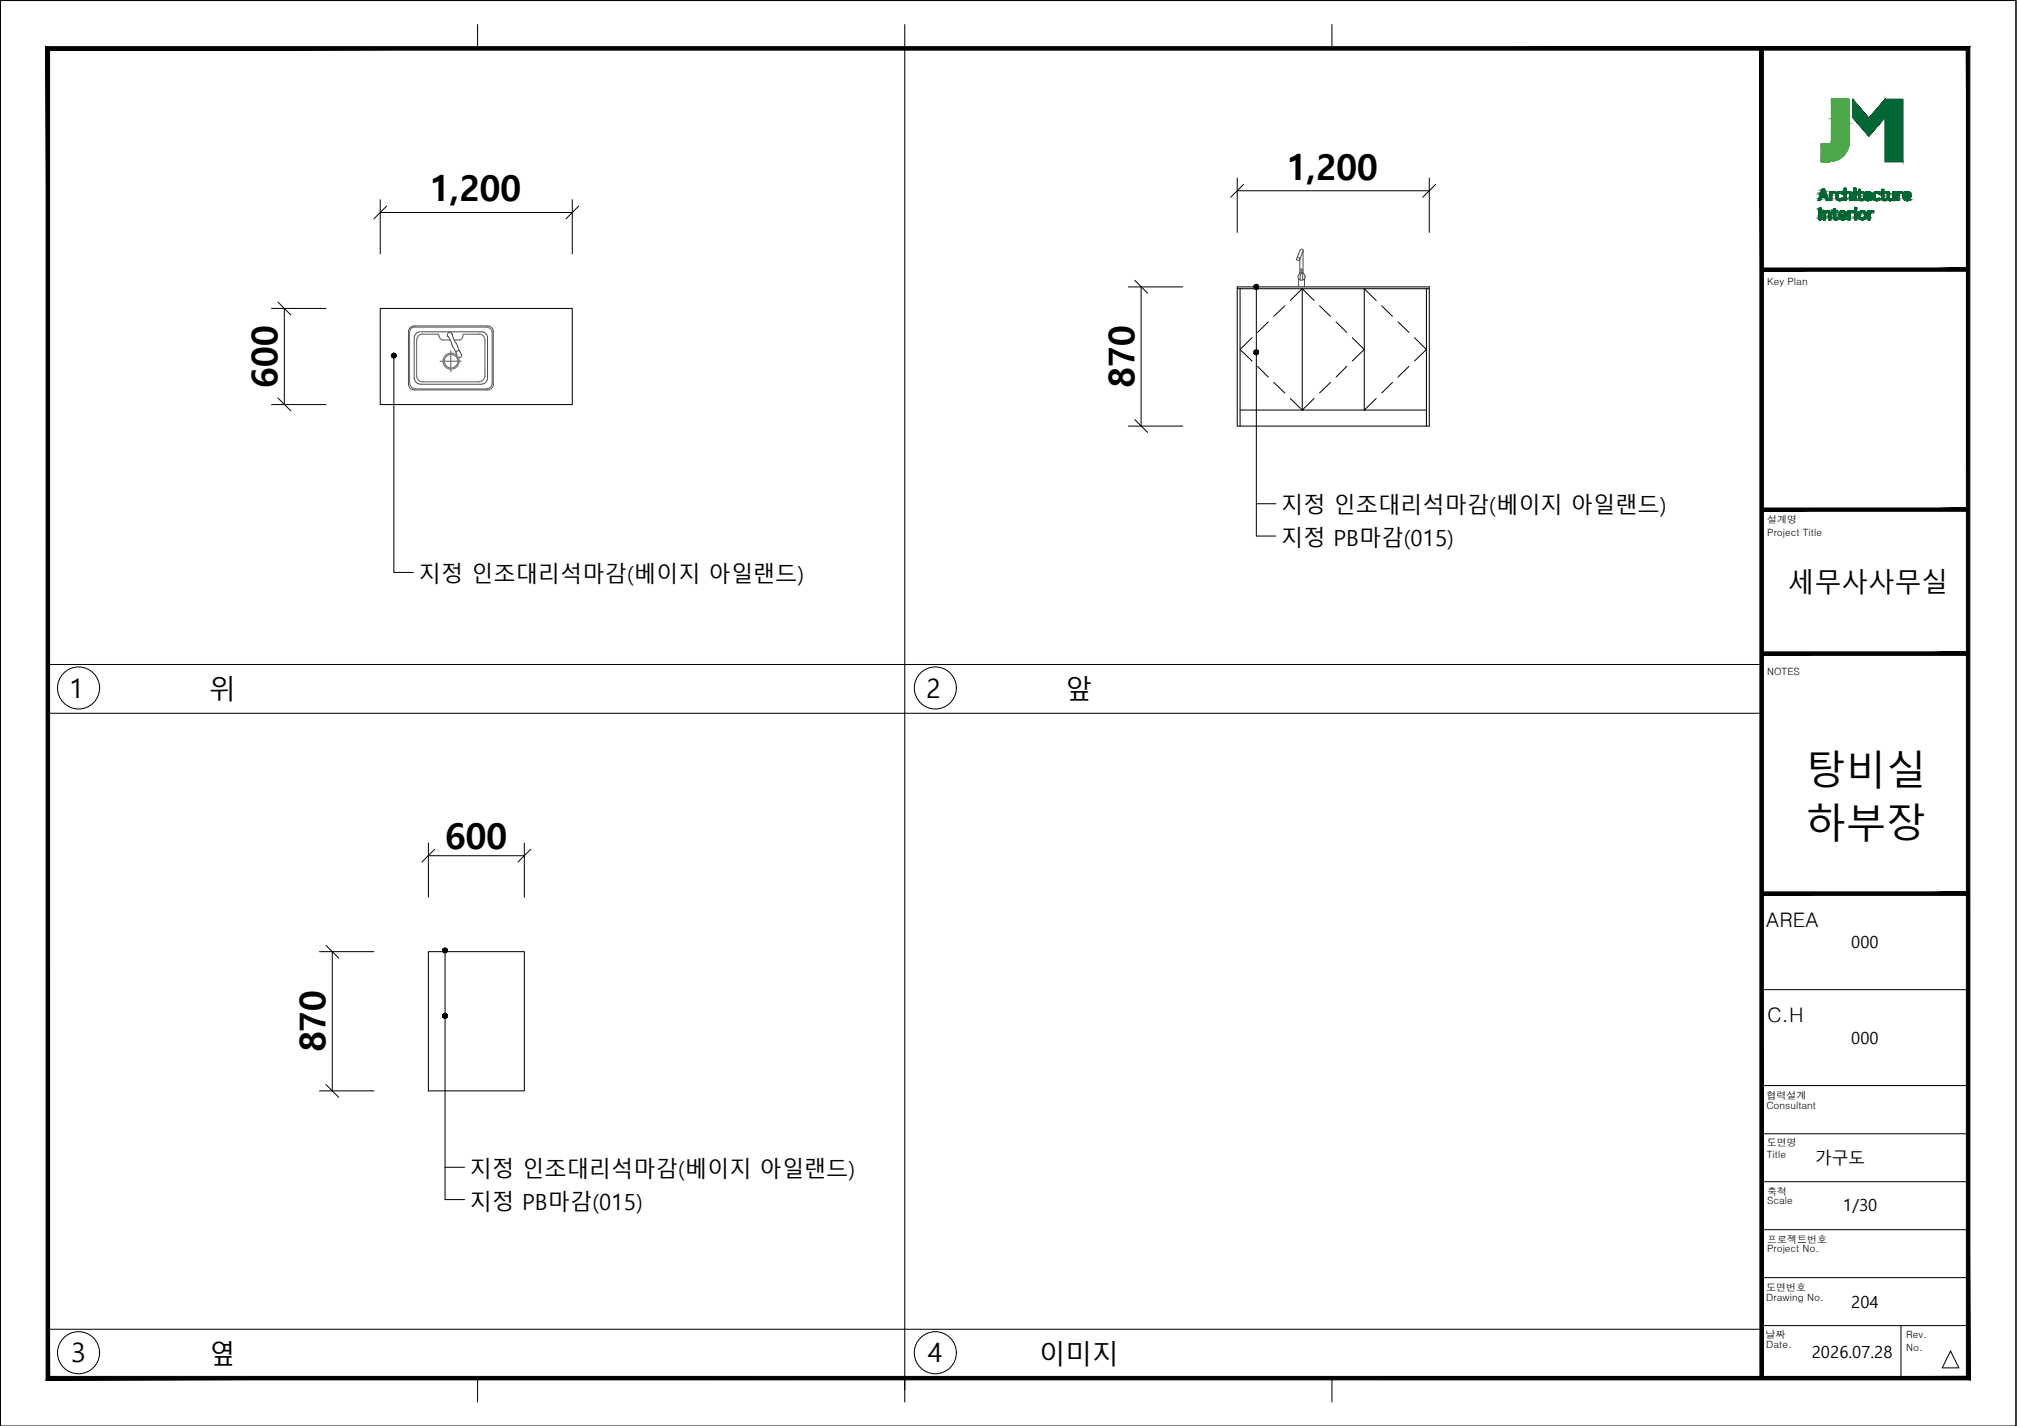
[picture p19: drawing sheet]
<svg xmlns="http://www.w3.org/2000/svg" width="420mm" height="297mm" viewBox="0 0 420 297" stroke-linecap="round" stroke-linejoin="round" font-family="sans-serif">
<defs><g id="words">
<g font-size="8.3">
<text x="376.3" y="163.5">탕비실</text>
<text x="376.3" y="174.7">하부장</text>
</g>
<g font-size="7.4">
<text x="89.4" y="41.9">1,200</text>
<text x="267.9" y="37.5">1,200</text>
<text x="57.8" y="80.8" transform="rotate(-90 57.8 80.8)">600</text>
<text x="236.3" y="80.8" transform="rotate(-90 236.3 80.8)">870</text>
<text x="92.7" y="176.8">600</text>
<text x="67.8" y="219.2" transform="rotate(-90 67.8 219.2)">870</text>
</g>
<g font-size="5.6">
<text x="372.4" y="123.3">세무사사무실</text>
<text x="14.5" y="145.5">1</text>
<text x="43.5" y="145.6">위</text>
<text x="193" y="145.5">2</text>
<text x="222" y="145.7">앞</text>
<text x="14.8" y="283.8">3</text>
<text x="43.5" y="284.2">옆</text>
<text x="193.3" y="283.8">4</text>
<text x="216.4" y="284.1">이미지</text>
</g>
<g font-size="4.6">
<text x="266.9" y="107">지정 인조대리석마감(베이지 아일랜드)</text>
<text x="266.9" y="113.7">지정 PB마감(015)</text>
<text x="87.2" y="121.3">지정 인조대리석마감(베이지 아일랜드)</text>
<text x="97.9" y="245.2">지정 인조대리석마감(베이지 아일랜드)</text>
<text x="97.9" y="252">지정 PB마감(015)</text>
</g>
<g font-size="4.2">
<text x="367.9" y="193.1">AREA</text>
<text x="368.1" y="213">C.H</text>
</g>
<g font-size="3.5">
<text x="385.6" y="197.4">000</text>
<text x="385.6" y="217.4">000</text>
<text x="378.1" y="242.4">가구도</text>
<text x="384" y="252.2">1/30</text>
<text x="385.6" y="272.4">204</text>
<text x="377.4" y="282.9">2026.07.28</text>
</g>
<g font-size="2.1">
<text x="368.1" y="59.4">Key Plan</text>
<text x="368.1" y="111.6">Project Title</text>
<text x="368.1" y="109">설계명</text>
<text x="368.1" y="140.7">NOTES</text>
<text x="368" y="228.8">협력설계</text>
<text x="368" y="230.9">Consultant</text>
<text x="368" y="238.7">도면명</text>
<text x="368" y="241.2">Title</text>
<text x="368.1" y="250.9">Scale</text>
<text x="368.1" y="248.9">축척</text>
<text x="368.1" y="260.9">Project No.</text>
<text x="368.1" y="258.9">프로젝트번호</text>
<text x="367.9" y="268.8">도면번호</text>
<text x="367.9" y="270.9">Drawing No.</text>
<text x="367.8" y="278.7">날짜</text>
<text x="367.9" y="280.7">Date.</text>
<text x="397.1" y="281.4">No.</text>
<text x="397.1" y="278.8">Rev.</text>
</g>
</g></defs>
<g fill="none" stroke="#000" stroke-width=".21">
<path d="M0 .1v296.9h419.9v-296.9h-419.9v296.9M99.5 5.1v5M188.5 5.1v5M277.5 5.1v5M419.9 .1v296.9M379.6 39.4a.4 .4 0 0 1 .5 0 .4 .4 0 0 1 .1 .4l.7 1.9a.41 .41 0 0 1-.5 0 .41 .41 0 0 1-.1-.4l-.1-.2h-.8a.51 .51 0 0 1-.1 .6 .51 .51 0 0 1-.6 .1zM379.8 39.9l.3 .9h-.6zM381.1 39.9h.5v.3v-.1a.32 .32 0 0 1 .5-.3 .32 .32 0 0 1 .1 .5 .54 .54 0 0 0-.5 .1 .54 .54 0 0 0-.1 .6v.6a.21 .21 0 0 1-.3 .2 .21 .21 0 0 1-.2-.3zM381.5 20.7h3.7v8.5a4.3 4.3 0 0 1-5 4.5h-.8v-3.3a.26 .26 0 0 1 0-.3 .26 .26 0 0 1 .3-.1h.7a.82 .82 0 0 0 1.1-.6zM384.2 39.2h.4v1a.72 .72 0 0 1 1-.2 .72 .72 0 0 1 .2 1v.8h-.4v-.8a.45 .45 0 0 0-.1-.6 .45 .45 0 0 0-.7 .1v1a.25 .25 0 0 1-.3 .3 .25 .25 0 0 1-.1-.5zM385.9 20.7v3.7l3.4 3.9 3.4-3.9-3.4 3.9-3.4-3.9v-3.7l3.4 3.9 3.4-3.9v3.7v-3.7l-3.4 3.9zM386.2 39.9h.4v1.4a.25 .25 0 0 1 0 .4 .25 .25 0 0 1-.4 0 .25 .25 0 0 1 0-.4z"/>
<path d="M387.1 39.4h.5v.5h.4v.4h-.4v1.1a.24 .24 0 0 1 .4 0 .24 .24 0 0 1 0 .3 .24 .24 0 0 1-.3 .1 .9 .9 0 0 1-.6-1.3v-.2l-.3-.1a.18 .18 0 0 1 0-.3 .18 .18 0 0 1 .3 0zM392 39.4h.4v.5h.5v.4h-.5l.1 1.1a.24 .24 0 0 1 .3 0 .24 .24 0 0 1 0 .3 .24 .24 0 0 1-.3 .1 .9 .9 0 0 1-.5-1.3v-.2l-.3-.1a.18 .18 0 0 1 0-.3 .18 .18 0 0 1 .2 0zM392.7 20.7h3.7v13h-3.7zM393.1 39.9h.5v.4a.93 .93 0 0 0 .3 1.1 .46 .46 0 0 0 .4-.6v-.6a.23 .23 0 0 1 .2-.3 .23 .23 0 0 1 .2 .4v1a.28 .28 0 0 1 0 .4 .28 .28 0 0 1-.4-.1 .73 .73 0 0 1-1 0 .73 .73 0 0 1-.2-.9zM395.1 39.9h.4l.1 .3 .3-.3h.4l-.1 .4a.51 .51 0 0 0-.6 .1 .51 .51 0 0 0 0 .6v.6a.21 .21 0 0 1-.3 .2 .21 .21 0 0 1-.2-.3zM378.9 43.4h.4v2a.27 .27 0 0 1-.1 .4 .27 .27 0 0 1-.3-.1 .27 .27 0 0 1 0-.4zM379.8 43.9h.4v.2a.72 .72 0 0 1 1-.1 .72 .72 0 0 1 .2 .9v.9h-.4v-.7a.54 .54 0 0 0-.4-.8 .66 .66 0 0 0-.4 .9v.2a.27 .27 0 0 1 0 .3 .27 .27 0 0 1-.4 0 .27 .27 0 0 1 0-.3zM381.9 43.5h.4v.4h.5v.4h-.5v.9l.2 .3 .2-.1a.24 .24 0 0 1 .1 .4 .24 .24 0 0 1-.4 0 1.01 1.01 0 0 1-.5-1.4v-.1h-.3v-.4h.3zM382.6 40.2a.86 .86 0 0 1 1.3 0l-.2 .2a.55 .55 0 0 0-.7 .1 .55 .55 0 0 0 0 .8 .55 .55 0 0 0 .8 0l.1 .3a.96 .96 0 0 1-1.2 0 .96 .96 0 0 1-.3-1.1zM383.2 44.1a.82 .82 0 0 1 1.1-.1 .82 .82 0 0 1 .3 1h-.9a.25 .25 0 0 0-.3 .2 .25 .25 0 0 0 .4 .3l.6-.2 .2 .3a1.02 1.02 0 0 1-1.4-.1 1.02 1.02 0 0 1 0-1.4zM383.5 44.4a.37 .37 0 0 1 .4-.2 .37 .37 0 0 1 .2 .5h-.7zM384.9 43.9h.5v.3l.3-.3a.24 .24 0 0 1 .3 .1 .24 .24 0 0 1 0 .3 .24 .24 0 0 1-.3 0l-.3 .3v.9a.25 .25 0 0 1-.3 .3 .25 .25 0 0 1-.2-.4z"/>
<path d="M386.3 43.9h.5v1.6a.22 .22 0 0 1-.3 .3 .22 .22 0 0 1-.2-.3zM387.6 44.4a.56 .56 0 0 1 .8 .1 .56 .56 0 0 1-.1 .8 .52 .52 0 0 1-.7-.1 .52 .52 0 0 1 0-.7zM388.5 40.1a.82 .82 0 0 1 1-.1 .82 .82 0 0 1 .3 1h-1.1a.51 .51 0 0 0 .4 .5 .51 .51 0 0 0 .5-.2l.2 .2a.94 .94 0 0 1-1.4 0 .94 .94 0 0 1 0-1.3zM388.7 40.4a.38 .38 0 0 1 .5-.2 .38 .38 0 0 1 .2 .5h-.8zM389.1 43.9h.5v.3l.3-.3a.24 .24 0 0 1 .3 .1 .24 .24 0 0 1 0 .3 .24 .24 0 0 1-.4 0l-.2 .2v1a.25 .25 0 0 1-.3 .3 .25 .25 0 0 1-.2-.4zM390.2 40.2a.82 .82 0 0 1 1.3 0l-.1 .2a.56 .56 0 0 0-.9 .4 .56 .56 0 0 0 .8 .5h.1l.1 .1a.17 .17 0 0 1 .1 .3 .17 .17 0 0 1-.2 0 .95 .95 0 0 1-1.1-.2 .95 .95 0 0 1-.2-1zM396.6 40.1a.82 .82 0 0 1 1.1-.1 .82 .82 0 0 1 .3 1h-.9a.24 .24 0 0 0-.3 .3 .24 .24 0 0 0 .4 .1l.6-.1 .2 .3a1.02 1.02 0 0 1-1.4-.1 1.02 1.02 0 0 1 0-1.4zM396.9 40.4a.38 .38 0 0 1 .4-.2 .38 .38 0 0 1 .3 .5h-.8zM99.5 287v5M188.5 287v5M277.5 287v5"/>
<circle cx="386.4" cy="39.4" r=".28"/>
<circle cx="386.5" cy="43.4" r=".27"/>
<circle cx="388" cy="44.9" r=".91"/>
</g>
<g fill="#000" stroke="#000" stroke-width=".21">
<path d="M10.3 286.7l-.7 .7 400-.7zM9.6 287.4l400-.7 .7 .7zM409.6 10.4v276.3l.7 .7zM410.3 9.7v277.7l-.7-277zM10.3 10.4h399.3l.7-.7zM9.6 9.7h400.7l-400 .7zM9.6 9.7l.7 277v-276.3zM9.6 9.7l.7 277-.7 .7z"/>
<path d="M366.6 10.1v276.9h.7zM366.6 10.1h.7v276.9z"/>
</g>
<!-- layer: 01.TEXT -->
<g fill="#000" stroke="#000" stroke-width=".21">
<path d="M367 55.8v.7l43-.7zM367 56.5l43-.7v.7z"/>
<path d="M367 105.8v.7l43-.7zM367 106.5l43-.7v.7z"/>
<path d="M367 135.8v.7l43-.7zM367 136.5l43-.7v.7z"/>
<path d="M367 185.8v.7l43-.7zM367 186.5l43-.7v.7z"/>
</g>
<path d="M10 138.4h357M367 206.1h43M367 236.2h43M367 226.1h43M367 256.1h43M367 246.2h43M10 276.9h357M367 266.1h43M367 276.1h43M396 276.1v10.9M406.3 281.4l1.8 3.5h-3.5z" fill="none" stroke="#000" stroke-width=".21"/>
<!-- layer: 0 -->
<g fill="none" stroke="#000" stroke-width=".21">
<path d="M188.5 10.1v279.4M259 38.4l-2.6 2.7M299 38.4l-2.6 2.7M80.6 42.9l-2.7 2.7M120.6 42.9l-2.7 2.7M236.4 58.4l2.7 2.7M257.7 59.8h40v29h-40zM57.9 62.9l2.7 2.7M79.2 64.2h40v20.1h-40zM82 74.3v44.9h4.1M257.7 60.1h40M258.3 60.1v28.7"/>
<path d="M261.7 60v51.7h4.1M271.3 60.1v25.3M284.2 60.1v25.3M297.1 60.1v28.7M57.9 82.9l2.7 2.7M236.4 87.4l2.7 2.7M258.3 85.4h38.8M271.3 85.4h.1M284.2 85.4h.1M261.7 104.9h4.1M10 148.6h357M90.6 176.9l-2.7 2.7"/>
<path d="M110.6 176.9l-2.7 2.7M67.9 196.9l2.7 2.7M89.2 198.2h20v29h-20zM92.7 198.2v51.7h4.1M67.9 225.9l2.7 2.7M92.7 243.1h4.1"/>
<circle cx="16.4" cy="143.3" r="4.4"/>
<circle cx="194.8" cy="143.3" r="4.4"/>
<circle cx="16.4" cy="281.8" r="4.4"/>
<circle cx="194.8" cy="281.8" r="4.4"/>
</g>
<g fill="#006734" stroke="#006734" stroke-width=".21">
<path d="M385.9 20.7l3.2 3.7h-3.2z"/>
<path d="M392.7 20.7v3.7h-3.2z"/>
<path d="M386.1 24.6h6.4l-3.2 3.7z"/>
<path d="M382 40.3h.2z"/>
<path d="M382.1 40.3h.1z"/>
<path d="M383.2 39.9h.1z"/>
<path d="M382.7 40.1h1.2z"/>
<path d="M383.4 40.3h.4z"/>
<path d="M385 39.9h.2z"/>
<path d="M387.9 41.4h.1z"/>
<path d="M387.4 41.8h.5z"/>
<path d="M387.6 41.8h.1z"/>
<path d="M387.6 41.8h.2z"/>
<path d="M389 39.9h.2z"/>
<path d="M389.1 40.2h.7z"/>
<path d="M388.2 41h.5z"/>
<path d="M389.6 41.3h.1z"/>
<path d="M389.3 41.4h.4z"/>
<path d="M388.8 41.8h.6z"/>
<path d="M390.9 39.9h.1z"/>
<path d="M390.3 40.1h1.3z"/>
<path d="M390.2 40.3h.5z"/>
<path d="M392.7 41.4h.2z"/>
<path d="M392.3 41.8h.5z"/>
<path d="M392.4 41.8h.2z"/>
<path d="M396 39.9h.1z"/>
<path d="M395.6 40.2h.6z"/>
<path d="M396 40.3h.2z"/>
<path d="M397.1 39.9h.2z"/>
<path d="M397.3 40.2h.6z"/>
<path d="M397.7 41.3h.1z"/>
<path d="M396.7 41.6h1.2z"/>
<path d="M397 41.8h.6z"/>
<path d="M380.7 43.9h.1z"/>
<path d="M380.6 43.9h.3z"/>
<path d="M380.8 44.3h.5z"/>
<path d="M381.9 43.9h.4z"/>
<path d="M382.7 45.4h.1z"/>
<path d="M382 45.6h.8z"/>
<path d="M382.4 45.8h.2z"/>
<path d="M383.7 43.9h.3z"/>
<path d="M383.4 44h.9z"/>
<path d="M383.2 44.1h1.2z"/>
<path d="M383 44.5h.4z"/>
<path d="M384.3 45.4h.1z"/>
<path d="M383.3 45.7h1.2z"/>
<path d="M383.6 45.8h.5z"/>
<path d="M383.8 45.8h.2z"/>
<path d="M385.4 44.1h.7z"/>
<path d="M385.8 44.3h.2z"/>
<path d="M385.9 44.3h.1z"/>
<path d="M387.9 43.9h.2z"/>
<path d="M387.7 45.8h.5z"/>
<path d="M389.6 44.1h.7z"/>
<path d="M390 44.3h.2z"/>
<path d="M390.1 44.3h.1z"/>
<path d="M392.7 20.7l3.7 13v-13zM392.7 20.7l3.7 13h-3.7z"/>
<path d="M389.5 24.4l3 .2 .2-.2zM389.5 24.4l3 .2h-3.2z"/>
<path d="M385.9 24.4l3.4 .2-.2-.2zM385.9 24.4l3.4 .2h-3.2z"/>
<path d="M379.6 39.4h.4zM379.6 39.4h.4z"/>
<path d="M379.6 39.4h.4zM379.6 39.4h.4z"/>
<path d="M379.6 39.4h.4zM379.6 39.4h.4z"/>
<path d="M379.6 39.4l.5 .1zM379.6 39.4l.5 .1z"/>
<path d="M379.6 39.5h.5zM379.6 39.5h.5z"/>
<path d="M379.6 39.5l.5 .1zM379.6 39.5l.5 .1z"/>
<path d="M379.6 39.6l.6 .1-.1-.1zM379.6 39.6l.6 .1h-.7z"/>
<path d="M379.5 39.7l.7 .2v-.2zM379.5 39.7l.7 .2h-.8z"/>
<path d="M379.4 39.9h.4zM379.4 39.9h.4z"/>
<path d="M379.8 39.9h.4zM379.8 39.9h.4z"/>
<path d="M379.4 39.9h.4zM379.4 39.9h.4z"/>
<path d="M379.8 39.9h.4zM379.8 39.9h.4z"/>
<path d="M379.4 39.9h.4zM379.4 39.9h.4z"/>
<path d="M379.4 39.9h.4zM379.4 39.9h.4z"/>
<path d="M379.8 39.9l.4 .1zM379.8 39.9l.4 .1z"/>
<path d="M379.9 40l.4 .1zM379.9 40l.4 .1z"/>
<path d="M379.9 40.1h.4zM379.9 40.1h.4z"/>
<path d="M379.4 39.9l.3 .2 .1-.2zM379.4 39.9l.3 .2h-.4zM379.3 40.1h.4zM379.3 40.1h.4z"/>
<path d="M379.3 40.1l.4 .1zM379.3 40.1l.4 .1z"/>
<path d="M379.9 40.1l.4 .1zM379.9 40.1l.4 .1z"/>
<path d="M379.3 40.2h.4zM379.3 40.2h.4zM379.3 40.2h.4zM379.3 40.2h.4z"/>
<path d="M379.9 40.2h.5zM379.9 40.2h.5z"/>
<path d="M379.3 40.2l.4 .1zM379.3 40.2l.4 .1z"/>
<path d="M379.9 40.2l.5 .1zM379.9 40.2l.5 .1z"/>
<path d="M379.3 40.3h.4zM379.3 40.3h.4z"/>
<path d="M379.9 40.3h.5zM379.9 40.3h.5z"/>
<path d="M379.3 40.3h.4zM379.3 40.3l.3 .1z"/>
<path d="M379.9 40.3l.5 .1zM379.9 40.3l.5 .1z"/>
<path d="M379.3 40.4l.3 .1zM379.3 40.4l.3 .1z"/>
<path d="M380 40.4l.4 .2v-.2zM380 40.4l.4 .2h-.4z"/>
<path d="M379.2 40.5l.4 .1v-.1zM379.2 40.5l.4 .1h-.4z"/>
<path d="M380 40.6h.4zM380 40.6h.4z"/>
<path d="M379.2 40.6h.4zM379.2 40.6l.4 .1z"/>
<path d="M380 40.6l.5 .1zM380 40.6l.5 .1z"/>
<path d="M379.1 40.7h.5zM379.1 40.7h.4z"/>
<path d="M380.1 40.7h.4zM380.1 40.7h.4z"/>
<path d="M379.1 40.7l.4 .1zM379.1 40.7l.4 .1z"/>
<path d="M380.1 40.7l.4 .1zM380.1 40.7l.4 .1zM380.1 40.8h.4zM380.1 40.8h.4z"/>
<path d="M379.1 40.8h.4zM379.1 40.8h.4z"/>
<path d="M379.1 40.8l1.5 .2-.1-.2zM379.1 40.8l1.5 .2h-1.6z"/>
<path d="M379 41l1.7 .1zM379 41l1.7 .1z"/>
<path d="M380.2 41.1h.5zM380.2 41.1h.5z"/>
<path d="M379 41.1h.4zM379 41.1h.4z"/>
<path d="M380.2 41.1h.5zM380.2 41.1h.5z"/>
<path d="M379 41.1h.4zM379 41.1h.4z"/>
<path d="M380.2 41.1l.5 .1zM380.2 41.1l.5 .1z"/>
<path d="M379 41.1l.4 .1zM379 41.1l.4 .1z"/>
<path d="M380.2 41.2h.5zM380.2 41.2h.5z"/>
<path d="M379 41.2h.4zM379 41.2h.3z"/>
<path d="M380.2 41.2h.5zM380.2 41.2h.5z"/>
<path d="M378.9 41.2h.4zM378.9 41.2h.4z"/>
<path d="M380.2 41.2l.5 .1zM380.2 41.2l.5 .1z"/>
<path d="M378.9 41.2l.4 .1zM378.9 41.2l.4 .1z"/>
<path d="M380.3 41.3l.5 .1zM380.3 41.3l.5 .1z"/>
<path d="M378.9 41.3h.4zM378.9 41.3l.4 .1z"/>
<path d="M380.3 41.4h.5zM380.3 41.4h.5z"/>
<path d="M378.9 41.4h.4zM378.9 41.4h.4z"/>
<path d="M380.3 41.4l.5 .2v-.2zM380.3 41.4l.5 .2h-.4z"/>
<path d="M378.8 41.4l.5 .2v-.2zM378.8 41.4l.5 .2h-.5z"/>
<path d="M380.4 41.6h.4zM380.4 41.6h.4z"/>
<path d="M378.8 41.6h.5zM378.8 41.6h.5z"/>
<path d="M380.4 41.6h.5zM380.4 41.6h.5z"/>
<path d="M378.8 41.6h.5zM378.8 41.6h.4z"/>
<path d="M380.4 41.6l.5 .1zM380.4 41.6l.5 .1z"/>
<path d="M378.8 41.6l.4 .1zM378.8 41.6l.4 .1z"/>
<path d="M380.4 41.7h.5zM380.4 41.7h.5z"/>
<path d="M378.8 41.7h.4zM378.8 41.7h.4z"/>
<path d="M380.4 41.7h.5zM380.4 41.7h.5z"/>
<path d="M378.8 41.7h.4zM378.8 41.7h.4z"/>
<path d="M380.4 41.7h.5zM380.4 41.7h.5z"/>
<path d="M378.8 41.7h.4zM378.8 41.7h.4z"/>
<path d="M380.4 41.7h.5zM380.4 41.7h.5z"/>
<path d="M378.8 41.7h.4zM378.8 41.7h.4z"/>
<path d="M380.4 41.7h.5zM380.4 41.7h.5z"/>
<path d="M378.8 41.7h.4zM378.8 41.7h.4z"/>
<path d="M380.4 41.7l.5 .1zM380.4 41.7l.5 .1z"/>
<path d="M378.8 41.7l.4 .1zM378.8 41.7l.4 .1z"/>
<path d="M380.4 41.8h.5zM380.4 41.8h.5z"/>
<path d="M378.8 41.8h.4zM378.7 41.8h.5z"/>
<path d="M380.4 41.8h.5zM380.4 41.8h.5z"/>
<path d="M378.7 41.8h.5zM378.7 41.8h.5z"/>
<path d="M382 39.9h.1zM382 39.9h.1z"/>
<path d="M382 39.9h.2zM382 39.9h.2z"/>
<path d="M382 39.9h.2zM381.9 39.9h.3z"/>
<path d="M381.9 39.9h.4zM381.9 39.9h.4z"/>
<path d="M381.9 39.9h.4zM381.8 39.9h.5z"/>
<path d="M381.8 39.9h.5zM381.8 39.9h.5zM381.8 39.9h.5zM381.8 39.9h.5z"/>
<path d="M381.1 39.9h.5zM381.1 39.9h.5zM381.1 39.9h.5zM381.1 39.9h.5zM381.1 39.9h.5zM381.1 39.9h.5zM381.1 39.9h.5zM381.1 39.9h.5z"/>
<path d="M381.8 39.9h.5zM381.8 39.9h.5z"/>
<path d="M381.8 39.9l.5 .1zM381.8 39.9l.5 .1z"/>
<path d="M381.1 39.9l.5 .1zM381.1 39.9l.5 .1zM381.1 40h.5zM381.1 40h.5z"/>
<path d="M381.8 40h.5zM381.7 40h.6zM381.7 40h.6zM381.7 40h.6z"/>
<path d="M381.1 40l.5 .1zM381.1 40l.5 .1z"/>
<path d="M381.7 40h.6zM381.7 40l.6 .1z"/>
<path d="M381.6 40.1h.7zM381.6 40.1h.7z"/>
<path d="M381.1 40.1h.5zM381.1 40.1h.5z"/>
<path d="M381.6 40.1l.7 .1zM381.6 40.1l.7 .1z"/>
<path d="M381.1 40.1l.5 .1zM381.1 40.1l.5 .1z"/>
<path d="M381.6 40.2h.7zM381.6 40.2h.6z"/>
<path d="M381.1 40.2h.5zM381.1 40.2h.5zM381.1 40.2h.5zM381.1 40.2h.5z"/>
<path d="M381.6 40.2h.6zM381.6 40.2h.6zM381.6 40.2h.6zM381.6 40.2h.6z"/>
<path d="M381.1 40.2h.5zM381.1 40.2h.5z"/>
<path d="M381.1 40.2h1.1zM381.1 40.2h1.1z"/>
<path d="M381.1 40.2l1.1 .1zM381.1 40.2l1.1 .1z"/>
<path d="M381.9 40.3h.3zM381.9 40.3h.3zM382 40.3h.2z"/>
<path d="M381.1 40.3h.7zM381.1 40.3h.8z"/>
<path d="M381.1 40.3h.7zM381.1 40.3h.7zM381.1 40.3h.7zM381.1 40.3h.7z"/>
<path d="M381.1 40.3h.7zM381.1 40.3l.6 .1z"/>
<path d="M381.1 40.4h.6zM381.1 40.4h.5z"/>
<path d="M381.1 40.4h.5zM381.1 40.4l.5 .1zM381.1 40.5h.5zM381.1 40.5h.5z"/>
<path d="M381.1 40.5h.5zM381.1 40.5h.5z"/>
<path d="M381.1 40.5l.5 .2v-.2zM381.1 40.5l.5 .2h-.5zM381.1 40.7h.5zM381.1 40.7h.5zM381.1 40.7h.5zM381.1 40.7h.5z"/>
<path d="M381.1 40.7h.5zM381.1 40.7h.5z"/>
<path d="M381.1 40.7l.5 .1zM381.1 40.7l.5 .1z"/>
<path d="M381.1 40.8h.5zM381.1 40.8h.5zM381.1 40.8h.5zM381.1 40.8h.5z"/>
<path d="M381.1 40.8l.5 .1zM381.1 40.8l.5 .1z"/>
<path d="M381.1 40.9l.5 .1zM381.1 40.9l.5 .1z"/>
<path d="M381.1 41l.5 .2v-.2zM381.1 41l.5 .2h-.5z"/>
<path d="M381.1 41.2l.5 .2v-.2zM381.1 41.2l.5 .2h-.5z"/>
<path d="M381.1 41.4h.5zM381.1 41.4h.5z"/>
<path d="M381.1 41.4l.5 .1zM381.1 41.4l.5 .1z"/>
<path d="M381.1 41.5l.5 .1zM381.1 41.5l.5 .1z"/>
<path d="M381.1 41.6h.5zM381.1 41.6h.5zM381.1 41.6h.5zM381.1 41.6h.5z"/>
<path d="M381.1 41.6l.5 .1zM381.1 41.6l.5 .1z"/>
<path d="M381.1 41.7h.5zM381.1 41.7h.5zM381.1 41.7h.5zM381.1 41.7h.5zM381.1 41.7h.5zM381.1 41.7h.5z"/>
<path d="M381.1 41.7l.5 .1zM381.1 41.7l.5 .1zM381.1 41.8h.5zM381.1 41.8h.5zM381.1 41.8h.5zM381.1 41.8h.5z"/>
<path d="M383.2 39.9h.2zM383.1 39.9h.3z"/>
<path d="M383.1 39.9h.4zM383.1 39.9h.4z"/>
<path d="M383.1 39.9h.4zM382.9 39.9h.6z"/>
<path d="M382.9 39.9h.7zM382.9 39.9h.7z"/>
<path d="M382.9 39.9l.8 .1zM382.8 40h.9zM382.8 40h.9zM382.8 40h.9z"/>
<path d="M382.8 40h1zM382.7 40h1.1z"/>
<path d="M382.7 40h1.1zM382.7 40h1.1z"/>
<path d="M382.7 40l1.2 .1zM382.7 40l1.2 .1z"/>
<path d="M382.7 40.1h1.2zM382.7 40.1h1.2zM382.7 40.1h1.2zM382.7 40.1h1.2zM382.7 40.1h1.2zM382.7 40.1h1.2zM382.7 40.1h1.2zM382.7 40.1h1.2zM382.6 40.1h1.3z"/>
<path d="M382.6 40.1h1.3zM382.6 40.1l1.3 .1z"/>
<path d="M382.6 40.2h1.3zM382.6 40.2h1.2z"/>
<path d="M382.6 40.2h1.2zM382.6 40.2h1.2zM382.5 40.2h1.3zM382.5 40.2h1.3zM383.3 40.2h.5zM383.3 40.2h.5z"/>
<path d="M382.5 40.2h.7zM382.5 40.2h.8z"/>
<path d="M382.5 40.2h.7zM382.5 40.2h.7z"/>
<path d="M383.3 40.2h.5zM383.3 40.2l.5 .1zM383.4 40.3h.4z"/>
<path d="M382.5 40.2h.7zM382.5 40.2l.6 .1z"/>
<path d="M383.5 40.3h.3zM383.5 40.3h.3z"/>
<path d="M382.5 40.3h.6zM382.5 40.3h.5zM382.5 40.3h.5zM382.5 40.3h.5z"/>
<path d="M383.5 40.3h.3zM383.5 40.3h.3z"/>
<path d="M382.5 40.3h.5zM382.5 40.3l.5 .1z"/>
<path d="M383.6 40.3l.2 .1zM383.6 40.3l.2 .1z"/>
<path d="M382.5 40.4h.5zM382.5 40.4h.4z"/>
<path d="M382.5 40.4h.4zM382.5 40.4l.4 .1zM382.4 40.5h.5zM382.4 40.5h.5z"/>
<path d="M382.4 40.5h.5zM382.4 40.5h.5z"/>
<path d="M382.4 40.5l.5 .1zM382.4 40.5l.5 .1z"/>
<path d="M382.4 40.6h.5zM382.4 40.6h.5z"/>
<path d="M382.4 40.6l.5 .1zM382.4 40.6l.5 .1z"/>
<path d="M382.4 40.7h.5zM382.4 40.7h.5z"/>
<path d="M382.4 40.7h.4zM382.4 40.7h.4zM382.4 40.7h.4zM382.4 40.7h.4zM382.4 40.7h.4zM382.4 40.7h.5z"/>
<path d="M382.4 40.7l.4 .1zM382.4 40.7l.4 .1zM382.4 40.8h.4zM382.4 40.8h.4zM382.4 40.8h.4zM382.4 40.8h.4z"/>
<path d="M382.4 40.8h.4zM382.4 40.8h.4zM382.4 40.8h.4zM382.4 40.8h.4z"/>
<path d="M382.4 40.8l.4 .1zM382.4 40.8l.4 .1z"/>
<path d="M382.4 40.9h.4zM382.4 40.9h.4zM382.4 40.9h.4zM382.4 40.9h.4zM382.4 40.9h.4zM382.4 40.9h.4z"/>
<path d="M382.4 40.9l.4 .1zM382.4 40.9l.4 .1zM382.4 41h.4zM382.4 41h.4zM382.4 41h.4zM382.4 41h.4z"/>
<path d="M382.4 41h.5zM382.4 41h.5zM382.4 41h.5zM382.4 41h.5z"/>
<path d="M382.4 41l.5 .1zM382.4 41l.5 .1z"/>
<path d="M382.4 41.1h.5zM382.4 41.1h.5z"/>
<path d="M382.4 41.1l.5 .1zM382.4 41.1l.5 .1z"/>
<path d="M382.4 41.2l.5 .1zM382.4 41.2l.5 .1z"/>
<path d="M382.4 41.3h.5zM382.4 41.3h.5z"/>
<path d="M382.5 41.3h.4zM382.5 41.3h.4z"/>
<path d="M383.7 41.3h.1zM383.7 41.3h.1z"/>
<path d="M382.5 41.3h.5zM382.5 41.3h.5z"/>
<path d="M383.7 41.3l.1 .1zM383.5 41.4h.3z"/>
<path d="M382.5 41.3l.6 .1zM382.5 41.3l.6 .1z"/>
<path d="M382.5 41.4h.6zM382.5 41.4h.6z"/>
<path d="M383.5 41.4h.3zM383.5 41.4h.3z"/>
<path d="M382.5 41.4h.7zM382.5 41.4h.7z"/>
<path d="M383.5 41.4h.3zM383.3 41.4h.5z"/>
<path d="M382.5 41.4h.7zM382.5 41.4h.7z"/>
<path d="M383.3 41.4h.5zM383.3 41.4h.5z"/>
<path d="M382.5 41.4h.7zM382.5 41.4h.7z"/>
<path d="M383.3 41.4h.5zM383.2 41.4h.6z"/>
<path d="M382.5 41.4h.7zM382.5 41.4h.7z"/>
<path d="M382.5 41.4l1.4 .1zM382.5 41.4l1.4 .1zM382.6 41.5h1.3zM382.6 41.5h1.3z"/>
<path d="M382.6 41.5l1.3 .1zM382.6 41.5l1.3 .1z"/>
<path d="M382.6 41.6h1.4zM382.6 41.6h1.4z"/>
<path d="M382.6 41.6h1.4zM382.6 41.6h1.4z"/>
<path d="M382.7 41.6h1.3zM382.7 41.6h1.2zM382.7 41.6h1.2zM382.7 41.6h1.2z"/>
<path d="M382.7 41.6h1.2zM382.7 41.6h1.1z"/>
<path d="M382.7 41.6h1.1zM382.7 41.6l1.1 .1z"/>
<path d="M382.8 41.7h1zM382.8 41.7h.9z"/>
<path d="M382.9 41.7h.8zM382.9 41.7h.8z"/>
<path d="M382.9 41.7h.8zM382.9 41.7l.7 .1z"/>
<path d="M383 41.8h.5zM383 41.8h.6z"/>
<path d="M383 41.8h.5zM383 41.8h.4zM383.2 41.8h.2zM383.2 41.8h.2z"/>
<path d="M383.2 41.8h.2zM383.2 41.8h.1z"/>
<path d="M384.2 39.2h.4zM384.2 39.2h.4z"/>
<path d="M384.2 39.2l.4 .1zM384.2 39.2l.4 .1zM384.2 39.3h.4zM384.2 39.3h.4zM384.2 39.3h.4zM384.2 39.3h.4z"/>
<path d="M384.2 39.3h.4zM384.2 39.3h.4z"/>
<path d="M384.2 39.3l.4 .1zM384.2 39.3l.4 .1z"/>
<path d="M384.2 39.4h.4zM384.2 39.4h.4zM384.2 39.4h.4zM384.2 39.4h.4z"/>
<path d="M384.2 39.4l.4 .1zM384.2 39.4l.4 .1zM384.2 39.5h.4zM384.2 39.5h.4z"/>
<path d="M384.2 39.5l.4 .1zM384.2 39.5l.4 .1z"/>
<path d="M384.2 39.6h.4zM384.2 39.6h.4z"/>
<path d="M384.2 39.6l.4 .1zM384.2 39.6l.4 .1z"/>
<path d="M384.2 39.7l.4 .1zM384.2 39.7l.4 .1z"/>
<path d="M384.2 39.8h.4zM384.2 39.8h.4z"/>
<path d="M385 39.9h.3zM385 39.9h.3z"/>
<path d="M385 39.9h.3zM384.9 39.9h.4z"/>
<path d="M384.9 39.9h.5zM384.9 39.9h.5z"/>
<path d="M384.9 39.9h.5zM384.8 39.9h.6z"/>
<path d="M384.2 39.8l.4 .1v-.1zM384.2 39.8l.4 .1h-.4z"/>
<path d="M384.8 39.9l.7 .1zM384.8 39.9l.7 .1z"/>
<path d="M384.8 40h.8zM384.7 40h.9zM384.7 40h.9zM384.7 40h.9z"/>
<path d="M384.2 39.9l.4 .1zM384.2 39.9l.4 .1z"/>
<path d="M384.7 40l.9 .1zM384.7 40l.9 .1z"/>
<path d="M384.2 40l.4 .1zM384.2 40l.4 .1zM384.2 40.1h.4zM384.2 40.1h.4z"/>
<path d="M384.6 40.1h1zM384.6 40.1h1z"/>
<path d="M384.6 40.1h1.1zM384.6 40.1h1.1z"/>
<path d="M384.2 40.1h.4zM384.2 40.1h.4z"/>
<path d="M384.6 40.1l1.1 .1zM384.6 40.1l1.1 .1zM384.6 40.2h1.1zM384.6 40.2h1.1zM384.6 40.2h1.1zM384.6 40.2h1.1z"/>
<path d="M384.2 40.1l.4 .1zM384.2 40.1l.4 .1z"/>
<path d="M384.2 40.2h1.5zM384.2 40.2h1.5z"/>
<path d="M384.2 40.2h1.5zM384.2 40.2h1.5z"/>
<path d="M385 40.2h.7zM385 40.2h.7z"/>
<path d="M384.2 40.2h.8zM384.2 40.2h.8z"/>
<path d="M384.2 40.2h.8zM384.2 40.2h.8z"/>
<path d="M385 40.2h.7zM385 40.2h.7z"/>
<path d="M384.2 40.2h.8zM384.2 40.2l.7 .1z"/>
<path d="M385 40.2l.7 .1zM385 40.2l.7 .1z"/>
<path d="M384.2 40.3h.7zM384.2 40.3h.7z"/>
<path d="M385.1 40.3h.6zM385.1 40.3h.6zM385.2 40.3h.5zM385.2 40.3h.5z"/>
<path d="M384.2 40.3h.7zM384.2 40.3h.6z"/>
<path d="M385.2 40.3l.5 .1zM385.2 40.3l.5 .1zM385.3 40.4h.4zM385.3 40.4h.4z"/>
<path d="M384.2 40.3h.6zM384.2 40.3l.5 .1z"/>
<path d="M384.2 40.4h.5zM384.2 40.4h.5z"/>
<path d="M385.3 40.4h.5zM385.3 40.4h.5z"/>
<path d="M385.3 40.4l.5 .1zM385.3 40.4l.5 .1z"/>
<path d="M384.2 40.4h.5zM384.2 40.4l.4 .1z"/>
<path d="M385.3 40.5h.5zM385.3 40.5h.5zM385.4 40.5h.4zM385.4 40.5h.4z"/>
<path d="M384.2 40.5h.4zM384.2 40.5l.4 .1z"/>
<path d="M385.4 40.5l.4 .1zM385.4 40.5l.4 .1z"/>
<path d="M385.4 40.6h.4zM385.4 40.6h.4zM385.4 40.6h.4zM385.4 40.6h.4z"/>
<path d="M384.2 40.6l.4 .1zM384.2 40.6l.4 .1z"/>
<path d="M385.4 40.6l.4 .1zM385.4 40.6l.4 .1zM385.4 40.7h.4zM385.4 40.7h.4z"/>
<path d="M384.2 40.7h.4zM384.2 40.7h.4z"/>
<path d="M385.4 40.7h.4zM385.4 40.7h.4z"/>
<path d="M384.2 40.7h.4zM384.2 40.7h.4z"/>
<path d="M385.4 40.7h.4zM385.4 40.7h.4z"/>
<path d="M385.4 40.7l.4 .1zM385.4 40.7l.4 .1z"/>
<path d="M384.2 40.7l.4 .1zM384.2 40.7l.4 .1z"/>
<path d="M385.4 40.8h.4zM385.4 40.8h.4z"/>
<path d="M384.2 40.8l.4 .1zM384.2 40.8l.4 .1z"/>
<path d="M385.4 40.8l.4 .1zM385.4 40.8l.4 .1z"/>
<path d="M385.4 40.9l.4 .1zM385.4 40.9l.4 .1z"/>
<path d="M384.2 40.9l.4 .1zM384.2 40.9l.4 .1zM384.2 41h.4zM384.2 41h.4z"/>
<path d="M385.4 41h.4zM385.4 41h.4z"/>
<path d="M385.4 41l.4 .1zM385.4 41l.4 .1z"/>
<path d="M384.2 41l.4 .2v-.2zM384.2 41l.4 .2h-.4z"/>
<path d="M385.4 41.1l.4 .1v-.1zM385.4 41.1l.4 .1h-.4z"/>
<path d="M384.2 41.2h.4zM384.2 41.2h.4z"/>
<path d="M384.2 41.2l.4 .1v-.1zM384.2 41.2l.4 .1h-.4z"/>
<path d="M385.4 41.2l.4 .2v-.2zM385.4 41.2l.4 .2h-.4z"/>
<path d="M384.2 41.3l.4 .2v-.2zM384.2 41.3l.4 .2h-.4zM384.2 41.5h.4zM384.2 41.5h.4z"/>
<path d="M385.4 41.4l.4 .1zM385.4 41.4l.4 .1zM385.4 41.5h.4zM385.4 41.5h.4z"/>
<path d="M384.2 41.5l.4 .1zM384.2 41.5l.4 .1z"/>
<path d="M384.2 41.6h.4zM384.2 41.6h.4z"/>
<path d="M385.4 41.5l.4 .1v-.1zM385.4 41.5l.4 .1h-.4zM385.4 41.6h.4zM385.4 41.6h.4z"/>
<path d="M384.2 41.6h.4zM384.2 41.6h.4z"/>
<path d="M384.2 41.6l.4 .1zM384.2 41.6l.4 .1z"/>
<path d="M385.4 41.6l.4 .1zM385.4 41.6l.4 .1zM385.4 41.7h.4zM385.4 41.7h.4z"/>
<path d="M384.2 41.7h.4zM384.2 41.7h.4z"/>
<path d="M384.2 41.7h.4zM384.2 41.7h.4zM384.2 41.7h.4zM384.2 41.7h.4z"/>
<path d="M385.4 41.7h.4zM385.4 41.7h.4z"/>
<path d="M385.4 41.7l.4 .1zM385.4 41.7l.4 .1z"/>
<path d="M384.2 41.7l.4 .1zM384.2 41.7l.4 .1zM384.2 41.8h.4zM384.2 41.8h.4z"/>
<path d="M385.4 41.8h.4zM385.4 41.8h.4zM385.4 41.8h.4zM385.4 41.8h.4z"/>
<path d="M384.2 41.8h.4zM384.2 41.8h.4z"/>
<path d="M386.2 39.2h.4zM386.2 39.2h.4z"/>
<path d="M386.2 39.2l.4 .1zM386.2 39.2l.4 .1z"/>
<path d="M386.2 39.3l.4 .1zM386.2 39.3l.4 .1z"/>
<path d="M386.2 39.4h.4zM386.2 39.4h.4z"/>
<path d="M386.2 39.4l.4 .1zM386.2 39.4l.4 .1z"/>
<path d="M386.2 39.5l.4 .1zM386.2 39.5l.4 .1z"/>
<path d="M386.2 39.6l.4 .1zM386.2 39.6l.4 .1zM386.2 39.7h.4zM386.2 39.7h.4z"/>
<path d="M386.2 39.9h.4zM386.2 39.9h.4z"/>
<path d="M386.2 39.9l.4 .1zM386.2 39.9l.4 .1z"/>
<path d="M386.2 40l.4 .1v-.1zM386.2 40l.4 .1h-.4z"/>
<path d="M386.2 40.1l.4 .1zM386.2 40.1l.4 .1z"/>
<path d="M386.2 40.2l.4 .2v-.2zM386.2 40.2l.4 .2h-.4z"/>
<path d="M386.2 40.4l.4 .1v-.1zM386.2 40.4l.4 .1h-.4z"/>
<path d="M386.2 40.5l.4 .3v-.3zM386.2 40.5l.4 .3h-.4z"/>
<path d="M386.2 40.8l.4 .4v-.4zM386.2 40.8l.4 .4h-.4z"/>
<path d="M386.2 41.2l.4 .1v-.1zM386.2 41.2l.4 .1h-.4z"/>
<path d="M386.2 41.3l.4 .2v-.2zM386.2 41.3l.4 .2h-.4z"/>
<path d="M386.2 41.5l.4 .1v-.1zM386.2 41.5l.4 .1h-.4z"/>
<path d="M386.2 41.6l.4 .1zM386.2 41.6l.4 .1z"/>
<path d="M386.2 41.7l.4 .1zM386.2 41.7l.4 .1zM386.2 41.8h.4zM386.2 41.8h.4z"/>
<path d="M387.1 39.4l.5 .1zM387.1 39.4l.5 .1zM387.1 39.5h.5zM387.1 39.5h.5zM387.1 39.5h.5zM387.1 39.5h.5zM387.1 39.5h.5zM387.1 39.5h.5z"/>
<path d="M387.1 39.5h.5zM387.1 39.5h.5zM387.1 39.5h.5zM387.1 39.5h.5z"/>
<path d="M387.1 39.5l.5 .1zM387.1 39.5l.5 .1z"/>
<path d="M387.1 39.6h.5zM387.1 39.6h.5z"/>
<path d="M387.1 39.6l.5 .1zM387.1 39.6l.5 .1z"/>
<path d="M387.1 39.7h.5zM387.1 39.7h.5z"/>
<path d="M387.1 39.7l.5 .1zM387.1 39.7l.5 .1z"/>
<path d="M387.1 39.8l.5 .1zM387.1 39.8l.5 .1zM387.1 39.9h.5zM387.1 39.9h.5z"/>
<path d="M387.1 39.9h.5zM387.1 39.9h.5zM387.1 39.9h.5zM387.1 39.9h.5zM387.1 39.9h.5zM387.1 39.9h.5zM387.1 39.9h.5zM387.1 39.9h.5z"/>
<path d="M387.1 39.9h.5zM387.1 39.9h.5zM387.1 39.9h.5zM387.1 39.9h.5z"/>
<path d="M386.8 39.9h1.2zM386.8 39.9h1.2zM386.8 39.9h1.2zM386.8 39.9h1.2zM386.8 39.9h1.2zM386.8 39.9h1.2zM386.8 39.9h1.2zM386.8 39.9h1.2z"/>
<path d="M386.8 39.9l1.2 .1zM386.8 39.9l1.2 .1zM386.8 40h1.2zM386.8 40h1.2z"/>
<path d="M386.8 40h1.2zM386.8 40h1.2z"/>
<path d="M386.8 40l1.2 .1zM386.8 40l1.2 .1z"/>
<path d="M386.8 40.1l1.2 .1zM386.8 40.1l1.2 .1z"/>
<path d="M386.8 40.2h1.2zM386.8 40.2h1.2z"/>
<path d="M386.8 40.2h1.2zM386.8 40.2h1.2zM386.8 40.2h1.2zM386.8 40.2h1.2z"/>
<path d="M386.8 40.2l1.2 .1zM386.8 40.2l1.2 .1zM386.8 40.3h1.2zM386.8 40.3h1.2zM386.8 40.3h1.2zM386.8 40.3h1.2zM386.8 40.3h1.2zM386.8 40.3h1.2z"/>
<path d="M387.1 40.3h.5zM387.1 40.3h.5zM387.1 40.3h.5zM387.1 40.3h.5z"/>
<path d="M387.1 40.3h.5zM387.1 40.3h.5z"/>
<path d="M387.1 40.3l.5 .1zM387.1 40.3l.5 .1zM387.1 40.4h.5zM387.1 40.4h.5z"/>
<path d="M387.1 40.4l.5 .1zM387.1 40.4l.5 .1zM387.1 40.5h.5zM387.1 40.5h.5z"/>
<path d="M387.1 40.5h.5zM387.1 40.5h.5z"/>
<path d="M387.1 40.5l.5 .1zM387.1 40.5l.5 .1z"/>
<path d="M387.1 40.6l.5 .1v-.1zM387.1 40.6l.5 .1h-.5z"/>
<path d="M387.1 40.7l.5 .1zM387.1 40.7l.5 .1z"/>
<path d="M387.1 40.8l.5 .1v-.1zM387.1 40.8l.5 .1h-.5z"/>
<path d="M387.1 40.9l.5 .1zM387.1 40.9l.5 .1z"/>
<path d="M387.1 41h.5zM387.1 41h.5z"/>
<path d="M387.1 41l.5 .1zM387.1 41l.5 .1zM387.1 41.1h.5zM387.1 41.1h.5z"/>
<path d="M387.1 41.1l.5 .1zM387.1 41.1l.5 .1z"/>
<path d="M387.1 41.2h.5zM387.1 41.2h.5z"/>
<path d="M387.1 41.2l.5 .1zM387.1 41.2l.5 .1zM387.1 41.3h.5zM387.1 41.3h.5zM387.1 41.3h.5zM387.1 41.3h.5z"/>
<path d="M387.1 41.3h.5zM387.1 41.3h.5z"/>
<path d="M387.1 41.3h.5zM387.1 41.3h.5zM387.1 41.3h.5zM387.1 41.3h.5z"/>
<path d="M387.1 41.3l.5 .1zM387.1 41.3l.5 .1z"/>
<path d="M387.2 41.4h.4zM387.2 41.4h.4z"/>
<path d="M387.2 41.4h.5zM387.2 41.4h.5z"/>
<path d="M387.9 41.4h.1zM387.8 41.4h.2z"/>
<path d="M387.2 41.4h.5zM387.2 41.4h.5z"/>
<path d="M387.8 41.4h.2zM387.8 41.4h.2z"/>
<path d="M387.2 41.4h.6zM387.2 41.4h.6z"/>
<path d="M387.2 41.4h.8zM387.2 41.4h.8z"/>
<path d="M387.2 41.4l.8 .1zM387.2 41.4l.8 .1z"/>
<path d="M387.2 41.5h.8zM387.2 41.5h.8z"/>
<path d="M387.2 41.5l.8 .1zM387.2 41.5l.8 .1z"/>
<path d="M387.2 41.6h.9zM387.2 41.6h.9zM387.2 41.6h.9zM387.2 41.6h.9z"/>
<path d="M387.2 41.6l.9 .1zM387.2 41.6l.9 .1zM387.3 41.7h.8z"/>
<path d="M387.3 41.7h.8zM387.3 41.7h.8zM387.3 41.7h.8z"/>
<path d="M387.3 41.7h.8zM387.3 41.7h.8zM387.3 41.7h.8zM387.3 41.7h.8zM387.3 41.7h.8zM387.3 41.7h.8z"/>
<path d="M387.3 41.7h.8zM387.3 41.7h.7z"/>
<path d="M387.4 41.7h.6zM387.4 41.7l.5 .1zM387.4 41.8h.5z"/>
<path d="M387.5 41.8h.4zM387.5 41.8h.4z"/>
<path d="M387.6 41.8h.3zM387.6 41.8h.2z"/>
<path d="M389 39.9h.3zM388.8 39.9h.5z"/>
<path d="M388.8 39.9h.6zM388.7 39.9h.7zM388.7 39.9h.7zM388.7 39.9h.7z"/>
<path d="M388.7 39.9l.8 .1zM388.6 40h.9zM388.6 40h.9zM388.6 40h.9z"/>
<path d="M388.6 40h1zM388.5 40h1.1zM388.5 40h1.1zM388.5 40h1.1z"/>
<path d="M388.5 40l1.2 .1zM388.5 40l1.2 .1h-1.2zM388.5 40.1h1.2zM388.5 40.1h1.2z"/>
<path d="M388.5 40.1l1.2 .1zM388.5 40.1l1.2 .1zM388.4 40.2h1.3zM388.4 40.2h1.3z"/>
<path d="M388.4 40.2h1.4zM388.4 40.2h1.4z"/>
<path d="M389 40.2h.8zM389 40.2h.8z"/>
<path d="M388.4 40.2h.6zM388.4 40.2h.6z"/>
<path d="M389.1 40.2h.7zM389.1 40.2h.7zM389.1 40.2h.7z"/>
<path d="M388.4 40.2h.5zM388.4 40.2h.6z"/>
<path d="M389.2 40.2l.6 .1zM389.2 40.2l.6 .1zM389.3 40.3h.5zM389.3 40.3h.5z"/>
<path d="M388.4 40.2h.5zM388.4 40.2l.4 .1zM388.3 40.3h.5zM388.3 40.3h.5z"/>
<path d="M389.3 40.3h.5zM389.3 40.3h.5z"/>
<path d="M388.3 40.3h.5zM388.3 40.3h.4z"/>
<path d="M389.3 40.3l.5 .1zM389.3 40.3l.5 .1zM389.4 40.4h.4zM389.4 40.4h.4z"/>
<path d="M388.3 40.3h.4zM388.3 40.3l.4 .1z"/>
<path d="M388.3 40.4h.4zM388.3 40.4h.4z"/>
<path d="M389.4 40.4h.4zM389.4 40.4h.4z"/>
<path d="M388.3 40.4h.4zM388.3 40.4l.4 .1z"/>
<path d="M389.4 40.4l.4 .1zM389.4 40.4l.4 .1zM389.5 40.5h.3zM389.5 40.5h.3z"/>
<path d="M388.3 40.5h.4zM388.3 40.5h.4z"/>
<path d="M388.2 40.5h.5zM388.2 40.5h.5z"/>
<path d="M388.2 40.5l.5 .1zM388.2 40.5l.5 .1z"/>
<path d="M389.5 40.5l.3 .1zM389.5 40.5l.3 .1z"/>
<path d="M388.2 40.6h.4zM388.2 40.6h.5z"/>
<path d="M389.5 40.6h.3zM389.5 40.6h.3z"/>
<path d="M388.2 40.6h.4zM388.2 40.6h.4zM388.2 40.6h.4zM388.2 40.6h.4z"/>
<path d="M389.5 40.6h.4zM389.5 40.6h.4z"/>
<path d="M388.2 40.6l.4 .1zM388.2 40.6l.4 .1z"/>
<path d="M389.5 40.6l.4 .1zM389.5 40.6l.4 .1zM389.5 40.7h.4zM389.5 40.7h.4z"/>
<path d="M388.2 40.7h.4zM388.2 40.7h.4z"/>
<path d="M389.5 40.7h.4zM389.5 40.7h.4z"/>
<path d="M388.2 40.7h.5zM388.2 40.7h.5z"/>
<path d="M388.2 40.7h1.7zM388.2 40.7h1.7zM388.2 40.7h1.7zM388.2 40.7h1.7zM388.2 40.7h1.7zM388.2 40.7h1.7zM388.2 40.7h1.7zM388.2 40.7h1.7z"/>
<path d="M388.2 40.7l1.7 .1zM388.2 40.7l1.7 .1zM388.2 40.8h1.7zM388.2 40.8h1.7zM388.2 40.8h1.7zM388.2 40.8h1.7zM388.2 40.8h1.7zM388.2 40.8h1.7z"/>
<path d="M388.2 40.8h1.7zM388.2 40.8h1.7z"/>
<path d="M388.2 40.8h1.7zM388.2 40.8h1.7zM388.2 40.8h1.7zM388.2 40.8h1.7z"/>
<path d="M388.2 40.8l1.7 .1zM388.2 40.8l1.7 .1zM388.2 40.9h1.7zM388.2 40.9h1.7zM388.2 40.9h1.7zM388.2 40.9h1.7z"/>
<path d="M388.2 40.9l1.7 .1zM388.2 40.9l1.7 .1z"/>
<path d="M388.2 41h1.7zM388.2 41h1.7zM388.2 41h1.7zM388.2 41h1.7z"/>
<path d="M388.2 41h1.6zM388.2 41h1.7z"/>
<path d="M388.2 41h.4zM388.2 41h.5zM388.2 41h.5z"/>
<path d="M388.2 41l.5 .1zM388.2 41l.5 .1z"/>
<path d="M388.2 41.1l.5 .1zM388.2 41.1l.5 .1z"/>
<path d="M388.2 41.2h.5zM388.2 41.2h.5z"/>
<path d="M388.2 41.2l.5 .1zM388.2 41.2l.5 .1z"/>
<path d="M388.3 41.3h.4zM388.3 41.3h.4z"/>
<path d="M389.6 41.3h.1zM389.5 41.3h.2z"/>
<path d="M388.3 41.3l.5 .1zM388.3 41.3l.5 .1z"/>
<path d="M389.5 41.3l.2 .1zM389.5 41.4h.2z"/>
<path d="M388.3 41.4h.6zM388.3 41.4h.6z"/>
<path d="M389.5 41.4h.2zM389.4 41.4h.3z"/>
<path d="M388.3 41.4h.6zM388.3 41.4h.6z"/>
<path d="M389.4 41.4h.3zM389.3 41.4h.4zM389.2 41.4h.5z"/>
<path d="M388.3 41.4h.7zM388.3 41.4h.7z"/>
<path d="M389.2 41.4h.5zM389.1 41.4h.6z"/>
<path d="M388.4 41.4h.7zM388.4 41.4h.7z"/>
<path d="M388.4 41.4l1.4 .1zM388.4 41.4l1.4 .1zM388.4 41.5h1.4zM388.4 41.5h1.4z"/>
<path d="M388.4 41.5l1.4 .1zM388.4 41.5l1.4 .1z"/>
<path d="M388.5 41.6h1.3zM388.5 41.6h1.3zM388.5 41.6h1.3zM388.5 41.6h1.3z"/>
<path d="M388.5 41.6h1.3zM388.5 41.6h1.3z"/>
<path d="M388.5 41.6h1.3zM388.5 41.6h1.2zM388.5 41.6h1.2zM388.5 41.6h1.2z"/>
<path d="M388.5 41.6h1.2zM388.5 41.6l1.1 .1z"/>
<path d="M388.6 41.7h1zM388.6 41.7h1z"/>
<path d="M388.6 41.7h1zM388.6 41.7h.9zM388.7 41.7h.8zM388.7 41.7h.8z"/>
<path d="M388.7 41.7h.8zM388.7 41.7l.7 .1zM388.8 41.8h.6z"/>
<path d="M388.9 41.8h.5zM388.9 41.8h.3z"/>
<path d="M389 41.8h.2zM389 41.8h.1z"/>
<path d="M390.9 39.9h.2zM390.8 39.9h.3z"/>
<path d="M390.8 39.9h.3zM390.7 39.9h.4z"/>
<path d="M390.7 39.9h.5zM390.7 39.9h.5z"/>
<path d="M390.7 39.9h.6zM390.7 39.9h.6z"/>
<path d="M390.6 39.9l.8 .1zM390.5 40h.9z"/>
<path d="M390.5 40h.9zM390.5 40h.9z"/>
<path d="M390.5 40h1zM390.4 40h1.1zM390.4 40h1.1zM390.4 40h1.1z"/>
<path d="M390.4 40l1.1 .1zM390.4 40l1.1 .1z"/>
<path d="M390.4 40.1h1.2zM390.4 40.1h1.2zM390.3 40.1h1.3zM390.3 40.1h1.3zM390.3 40.1h1.3zM390.3 40.1h1.3zM390.3 40.1h1.3zM390.3 40.1h1.3zM390.3 40.1h1.3z"/>
<path d="M390.3 40.1h1.3zM390.3 40.1l1.2 .1z"/>
<path d="M390.3 40.2h1.2zM390.3 40.2h1.2z"/>
<path d="M390.2 40.2h1.3zM390.2 40.2h1.3zM390.2 40.2h1.3zM390.2 40.2h1.3zM390.9 40.2h.6zM390.9 40.2h.6z"/>
<path d="M390.2 40.2h.7zM390.2 40.2h.7z"/>
<path d="M390.2 40.2h.7zM390.2 40.2h.7z"/>
<path d="M390.9 40.2l.6 .1zM390.9 40.2l.6 .1z"/>
<path d="M391 40.3h.5zM391 40.3h.5z"/>
<path d="M390.2 40.2h.7zM390.2 40.2l.5 .1z"/>
<path d="M391.2 40.3h.3zM391.2 40.3h.3z"/>
<path d="M390.2 40.3h.5zM390.2 40.3h.5zM390.1 40.3h.6z"/>
<path d="M391.2 40.3h.3zM391.2 40.3h.3z"/>
<path d="M390.1 40.3h.6zM390.1 40.3l.6 .1z"/>
<path d="M391.2 40.3h.3zM391.2 40.3l.2 .1z"/>
<path d="M390.1 40.4h.6zM390.1 40.4h.5z"/>
<path d="M390.1 40.4h.5zM390.1 40.4l.5 .1zM390.1 40.5h.5zM390.1 40.5h.5z"/>
<path d="M390.1 40.5h.5zM390.1 40.5h.4z"/>
<path d="M390.1 40.5l.4 .1zM390.1 40.5l.4 .1z"/>
<path d="M390.1 40.6h.4zM390.1 40.6h.4z"/>
<path d="M390.1 40.6l.4 .1zM390.1 40.6l.4 .1z"/>
<path d="M390.1 40.7h.4zM390.1 40.7h.4zM390.1 40.7h.4zM390.1 40.7h.4zM390.1 40.7h.4zM390.1 40.7h.4zM390.1 40.7h.4zM390.1 40.7h.4z"/>
<path d="M390.1 40.7l.4 .1zM390.1 40.7l.4 .1zM390.1 40.8h.4zM390.1 40.8h.4zM390.1 40.8h.4zM390.1 40.8h.4z"/>
<path d="M390.1 40.8h.4zM390.1 40.8h.4zM390.1 40.8h.4zM390.1 40.8h.4z"/>
<path d="M390.1 40.8l.4 .1zM390.1 40.8l.4 .1z"/>
<path d="M390.1 40.9h.4zM390.1 40.9h.4zM390.1 40.9h.4zM390.1 40.9h.4zM390.1 40.9h.4zM390.1 40.9h.4z"/>
<path d="M390.1 40.9l.4 .1zM390.1 40.9l.4 .1zM390.1 41h.4zM390.1 41h.4zM390.1 41h.4zM390.1 41h.4z"/>
<path d="M390.1 41h.4zM390.1 41h.4zM390.1 41h.4zM390.1 41h.4z"/>
<path d="M390.1 41l.4 .1zM390.1 41l.4 .1z"/>
<path d="M390.1 41.1h.4zM390.1 41.1h.4z"/>
<path d="M390.1 41.1l.5 .1zM390.1 41.1l.5 .1z"/>
<path d="M390.1 41.2l.5 .1zM390.1 41.2l.5 .1z"/>
<path d="M390.1 41.3h.5zM390.1 41.3h.5z"/>
<path d="M390.1 41.3h.5zM390.1 41.3h.5z"/>
<path d="M391.3 41.3h.2zM391.3 41.3h.2z"/>
<path d="M390.1 41.3h.6zM390.1 41.3h.6z"/>
<path d="M391.3 41.3l.2 .1zM391.2 41.4h.3z"/>
<path d="M390.1 41.3l.6 .1zM390.1 41.3l.6 .1z"/>
<path d="M390.2 41.4h.6zM390.2 41.4h.6z"/>
<path d="M391.2 41.4h.3zM391.1 41.4h.4z"/>
<path d="M390.2 41.4h.7zM390.2 41.4h.7z"/>
<path d="M391.1 41.4h.4zM391 41.4h.5z"/>
<path d="M390.2 41.4h.7zM390.2 41.4h.7z"/>
<path d="M391 41.4h.5zM390.9 41.4h.6z"/>
<path d="M390.2 41.4h.7zM390.2 41.4h.7z"/>
<path d="M390.9 41.4h.6zM390.9 41.4h.6z"/>
<path d="M390.2 41.4h.7zM390.2 41.4h.7z"/>
<path d="M390.2 41.4l1.4 .1zM390.2 41.4l1.4 .1zM390.2 41.5h1.4zM390.2 41.5h1.4z"/>
<path d="M390.2 41.5l1.4 .1zM390.2 41.5l1.4 .1z"/>
<path d="M390.3 41.6h1.3zM390.3 41.6h1.3zM390.3 41.6h1.3zM390.3 41.6h1.3z"/>
<path d="M390.3 41.6h1.3zM390.3 41.6h1.3z"/>
<path d="M390.3 41.6h1.3zM390.3 41.6h1.3z"/>
<path d="M390.3 41.6h1.3zM390.3 41.6h1.2z"/>
<path d="M390.4 41.6h1.1zM390.4 41.6l1.1 .1z"/>
<path d="M390.4 41.7h1.1zM390.4 41.7h1z"/>
<path d="M390.5 41.7h.8zM390.5 41.7h.9z"/>
<path d="M390.5 41.7h.8zM390.5 41.7l.7 .1z"/>
<path d="M390.7 41.8h.5zM390.7 41.8h.5z"/>
<path d="M390.7 41.8h.5zM390.7 41.8h.4z"/>
<path d="M390.8 41.8h.2zM390.8 41.8h.3z"/>
<path d="M390.8 41.8h.2zM390.8 41.8h.1z"/>
<path d="M392 39.4l.4 .1zM392 39.4l.4 .1zM392 39.5h.4zM392 39.5h.4zM392 39.5h.4zM392 39.5h.4zM392 39.5h.4zM392 39.5h.4z"/>
<path d="M392 39.5h.4zM392 39.5h.4zM392 39.5h.4zM392 39.5h.4z"/>
<path d="M392 39.5l.4 .1zM392 39.5l.4 .1z"/>
<path d="M392 39.6h.4zM392 39.6h.4z"/>
<path d="M392 39.6l.4 .1zM392 39.6l.4 .1z"/>
<path d="M392 39.7h.4zM392 39.7h.4z"/>
<path d="M392 39.7l.4 .1zM392 39.7l.4 .1z"/>
<path d="M392 39.8l.4 .1zM392 39.8l.4 .1zM392 39.9h.4zM392 39.9h.4z"/>
<path d="M392 39.9h.4zM392 39.9h.4zM392 39.9h.4zM392 39.9h.4zM392 39.9h.4zM392 39.9h.4zM392 39.9h.4zM392 39.9h.4z"/>
<path d="M392 39.9h.4zM392 39.9h.4zM392 39.9h.4zM392 39.9h.4z"/>
<path d="M391.7 39.9h1.2zM391.7 39.9h1.2zM391.7 39.9h1.2zM391.7 39.9h1.2zM391.7 39.9h1.2zM391.7 39.9h1.2zM391.7 39.9h1.2zM391.7 39.9h1.2z"/>
<path d="M391.7 39.9l1.2 .1zM391.7 39.9l1.2 .1zM391.7 40h1.2zM391.7 40h1.2z"/>
<path d="M391.7 40h1.2zM391.7 40h1.2z"/>
<path d="M391.7 40l1.2 .1zM391.7 40l1.2 .1z"/>
<path d="M391.7 40.1l1.2 .1zM391.7 40.1l1.2 .1z"/>
<path d="M391.7 40.2h1.2zM391.7 40.2h1.2z"/>
<path d="M391.7 40.2h1.2zM391.7 40.2h1.2zM391.7 40.2h1.2zM391.7 40.2h1.2z"/>
<path d="M391.7 40.2l1.2 .1zM391.7 40.2l1.2 .1zM391.7 40.3h1.2zM391.7 40.3h1.2zM391.7 40.3h1.2zM391.7 40.3h1.2zM391.7 40.3h1.2zM391.7 40.3h1.2z"/>
<path d="M392 40.3h.4zM392 40.3h.4zM392 40.3h.4zM392 40.3h.4z"/>
<path d="M392 40.3h.4zM392 40.3h.4z"/>
<path d="M392 40.3l.4 .1zM392 40.3l.4 .1zM392 40.4h.4zM392 40.4h.4z"/>
<path d="M392 40.4l.4 .1zM392 40.4l.4 .1zM392 40.5h.4zM392 40.5h.4z"/>
<path d="M392 40.5h.4zM392 40.5h.4z"/>
<path d="M392 40.5l.4 .1zM392 40.5l.4 .1z"/>
<path d="M392 40.6l.4 .1v-.1zM392 40.6l.4 .1h-.4z"/>
<path d="M392 40.7l.4 .1zM392 40.7l.4 .1z"/>
<path d="M392 40.8l.4 .1v-.1zM392 40.8l.4 .1h-.4z"/>
<path d="M392 40.9l.4 .1zM392 40.9l.4 .1z"/>
<path d="M392 41h.4zM392 41h.4z"/>
<path d="M392 41l.4 .1zM392 41l.4 .1zM392 41.1h.4zM392 41.1h.4z"/>
<path d="M392 41.1l.4 .1zM392 41.1l.4 .1z"/>
<path d="M392 41.2h.4zM392 41.2h.4z"/>
<path d="M392 41.2l.4 .1zM392 41.2l.4 .1zM392 41.3h.4zM392 41.3h.4zM392 41.3h.4zM392 41.3h.4z"/>
<path d="M392 41.3h.4zM392 41.3h.4z"/>
<path d="M392 41.3h.4zM392 41.3h.4zM392 41.3h.4zM392 41.3h.4z"/>
<path d="M392 41.3l.4 .1zM392 41.3l.4 .1z"/>
<path d="M392 41.4h.5zM392 41.4h.5z"/>
<path d="M392 41.4h.5zM392 41.4h.5z"/>
<path d="M392.7 41.4h.2zM392.6 41.4h.3z"/>
<path d="M392 41.4h.6zM392 41.4h.6z"/>
<path d="M392.6 41.4h.3zM392.6 41.4h.3z"/>
<path d="M392 41.4h.6zM392 41.4h.6z"/>
<path d="M392 41.4h.9zM392 41.4h.9z"/>
<path d="M392 41.4l.9 .1zM392 41.4l.9 .1z"/>
<path d="M392 41.5h.9zM392 41.5h.9z"/>
<path d="M392 41.5l.9 .1zM392 41.5l.9 .1z"/>
<path d="M392 41.6h.9zM392 41.6h.9zM392 41.6h.9zM392 41.6h.9z"/>
<path d="M392 41.6l.9 .1zM392 41.6l.9 .1zM392.1 41.7h.8z"/>
<path d="M392.1 41.7h.8zM392.1 41.7h.8zM392.1 41.7h.8z"/>
<path d="M392.1 41.7h.8zM392.1 41.7h.8zM392.2 41.7h.7zM392.2 41.7h.7zM392.2 41.7h.7zM392.2 41.7h.7z"/>
<path d="M392.2 41.7h.7zM392.2 41.7h.7z"/>
<path d="M392.2 41.7h.7zM392.2 41.7l.6 .1zM392.3 41.8h.5z"/>
<path d="M392.3 41.8h.5zM392.3 41.8h.4z"/>
<path d="M392.4 41.8h.3zM392.4 41.8h.2z"/>
<path d="M394.3 39.9h.4zM394.3 39.9h.4zM394.3 39.9h.4zM394.3 39.9h.4z"/>
<path d="M393.1 39.9h.5zM393.1 39.9h.5zM393.1 39.9h.5zM393.1 39.9h.5z"/>
<path d="M394.3 39.9h.4zM394.3 39.9h.4zM394.3 39.9h.4zM394.3 39.9h.4z"/>
<path d="M393.1 39.9h.5zM393.1 39.9h.5zM393.1 39.9h.5zM393.1 39.9h.5z"/>
<path d="M394.3 39.9l.4 .1zM394.3 39.9l.4 .1z"/>
<path d="M393.1 39.9l.5 .1zM393.1 39.9l.5 .1zM393.1 40h.5zM393.1 40h.5z"/>
<path d="M394.3 40h.4zM394.3 40h.4z"/>
<path d="M394.3 40h.4zM394.3 40h.4z"/>
<path d="M393.1 40l.5 .1zM393.1 40l.5 .1zM393.1 40.1h.5zM393.1 40.1h.5z"/>
<path d="M394.3 40l.4 .1zM394.3 40l.4 .1z"/>
<path d="M394.3 40.1h.4zM394.3 40.1h.4z"/>
<path d="M394.3 40.1l.4 .1zM394.3 40.1l.4 .1z"/>
<path d="M393.1 40.1l.5 .1v-.1zM393.1 40.1l.5 .1h-.5zM393.1 40.2h.5zM393.1 40.2h.5z"/>
<path d="M394.3 40.2h.4zM394.3 40.2h.4z"/>
<path d="M394.3 40.2l.4 .1zM394.3 40.2l.4 .1z"/>
<path d="M393.1 40.2l.5 .1v-.1zM393.1 40.2l.5 .1h-.5zM393.1 40.3h.5zM393.1 40.3h.5z"/>
<path d="M393.1 40.3l.5 .2v-.2zM393.1 40.3l.5 .2h-.5z"/>
<path d="M394.3 40.3l.4 .2v-.2zM394.3 40.3l.4 .2h-.4z"/>
<path d="M393.1 40.5h.5zM393.1 40.5h.5z"/>
<path d="M394.3 40.5h.4zM394.3 40.5h.4z"/>
<path d="M394.3 40.5l.4 .1v-.1zM394.3 40.5l.4 .1h-.4z"/>
<path d="M394.3 40.6l.4 .1zM394.3 40.6l.4 .1z"/>
<path d="M393.1 40.5l.5 .3v-.3zM393.1 40.5l.5 .3h-.5z"/>
<path d="M394.3 40.7l.4 .1zM394.3 40.7l.4 .1z"/>
<path d="M393.1 40.8h.5zM393.1 40.8h.5z"/>
<path d="M393.1 40.8l.5 .1zM393.1 40.8l.5 .1z"/>
<path d="M394.3 40.8l.4 .1zM394.3 40.8l.4 .1z"/>
<path d="M393.1 40.9h.5zM393.1 40.9h.5z"/>
<path d="M394.3 40.9l.4 .1zM394.3 40.9l.4 .1z"/>
<path d="M393.1 40.9l.5 .1zM393.1 40.9l.5 .1z"/>
<path d="M394.3 41h.4zM394.3 41h.4z"/>
<path d="M393.1 41h.5zM393.1 41h.5z"/>
<path d="M394.3 41h.4zM394.3 41h.4zM394.3 41h.4zM394.3 41h.4z"/>
<path d="M393.1 41h.5zM393.1 41h.5z"/>
<path d="M393.1 41h.5zM393.1 41h.5zM393.1 41h.5zM393.1 41h.5z"/>
<path d="M393.1 41l.5 .1zM393.1 41l.5 .1z"/>
<path d="M394.3 41l.4 .1zM394.3 41l.4 .1z"/>
<path d="M393.1 41.1h.5zM393.1 41.1h.5z"/>
<path d="M393.1 41.1h.5zM393.1 41.1h.5zM393.1 41.1h.5zM393.1 41.1h.5zM393.1 41.1h.5zM393.1 41.1h.5zM393.1 41.1h.5zM393.1 41.1h.5z"/>
<path d="M394.3 41.1l.4 .1zM394.3 41.1l.4 .1z"/>
<path d="M393.1 41.1l.5 .1zM393.1 41.1l.5 .1z"/>
<path d="M394.3 41.2h.4zM394.3 41.2h.4zM394.3 41.2h.4zM394.3 41.2h.4z"/>
<path d="M393.1 41.2l.5 .1zM393.1 41.2l.5 .1zM393.1 41.3h.5zM393.1 41.3h.5z"/>
<path d="M394.3 41.2l.4 .1zM394.3 41.2l.4 .1z"/>
<path d="M393.1 41.3h.5zM393.1 41.3h.5z"/>
<path d="M393.1 41.3h.6zM393.1 41.3h.6z"/>
<path d="M394.2 41.3h.5zM394.1 41.3h.6z"/>
<path d="M393.1 41.3h.6zM393.1 41.3h.6z"/>
<path d="M394.1 41.3l.6 .1zM394.1 41.3l.6 .1h-.7z"/>
<path d="M393.1 41.3l.6 .1zM393.1 41.3l.6 .1z"/>
<path d="M394 41.4h.7zM394 41.4h.7z"/>
<path d="M393.2 41.4h.7zM393.2 41.4h.7z"/>
<path d="M394 41.4h.7zM394 41.4h.7z"/>
<path d="M393.2 41.4h.8zM393.2 41.4h.8z"/>
<path d="M393.2 41.4h1.5zM393.2 41.4h1.5z"/>
<path d="M393.2 41.4l1.5 .1zM393.2 41.4l1.5 .1zM393.2 41.5h1.5zM393.2 41.5h1.5z"/>
<path d="M393.2 41.5l1.5 .1zM393.2 41.5l1.5 .1z"/>
<path d="M394.3 41.6h.4zM394.3 41.6h.4z"/>
<path d="M393.2 41.6h1.1zM393.2 41.6h1.1zM393.2 41.6h1.1zM393.2 41.6h1.1z"/>
<path d="M394.3 41.6h.4zM394.3 41.6h.4z"/>
<path d="M393.2 41.6h1.1zM393.2 41.6h1.1z"/>
<path d="M394.3 41.6h.4zM394.3 41.6h.4z"/>
<path d="M393.3 41.6h1zM393.3 41.6h1z"/>
<path d="M394.3 41.6h.4zM394.3 41.6h.4z"/>
<path d="M393.3 41.6h1zM393.3 41.6h.9z"/>
<path d="M394.3 41.6l.4 .1zM394.3 41.6l.4 .1z"/>
<path d="M393.4 41.6l.8 .1zM393.4 41.6l.8 .1z"/>
<path d="M393.4 41.7h.8zM393.4 41.7h.7z"/>
<path d="M394.3 41.7h.4zM394.3 41.7h.4z"/>
<path d="M393.4 41.7h.7zM393.4 41.7h.7z"/>
<path d="M394.3 41.7h.4zM394.3 41.7h.4z"/>
<path d="M393.4 41.7h.7zM393.4 41.7l.6 .1z"/>
<path d="M394.3 41.7l.4 .1zM394.3 41.7l.4 .1zM394.3 41.8h.4zM394.3 41.8h.4z"/>
<path d="M393.5 41.8h.5zM393.5 41.8h.5z"/>
<path d="M394.3 41.8h.4zM394.3 41.8h.4zM394.3 41.8h.4zM394.3 41.8h.4z"/>
<path d="M393.6 41.8h.4zM393.6 41.8h.4z"/>
<path d="M393.6 41.8h.4zM393.6 41.8h.3zM393.7 41.8h.2z"/>
<path d="M393.7 41.8h.2zM393.7 41.8h.2z"/>
<path d="M396 39.9h.2zM395.9 39.9h.3z"/>
<path d="M395.9 39.9h.3zM395.9 39.9h.3zM395.9 39.9h.3zM395.9 39.9h.3z"/>
<path d="M395.9 39.9h.4zM395.8 39.9h.5z"/>
<path d="M395.8 39.9h.5zM395.8 39.9h.5zM395.8 39.9h.5zM395.8 39.9h.5z"/>
<path d="M395.1 39.9h.4zM395.1 39.9h.4zM395.1 39.9h.4zM395.1 39.9h.4zM395.1 39.9h.4zM395.1 39.9h.4zM395.1 39.9h.4zM395.1 39.9h.4z"/>
<path d="M395.8 39.9h.5zM395.7 39.9h.6z"/>
<path d="M395.7 39.9l.6 .1zM395.7 39.9l.6 .1z"/>
<path d="M395.1 39.9l.4 .1zM395.1 39.9l.4 .1zM395.1 40h.4zM395.1 40h.4z"/>
<path d="M395.7 40h.6zM395.7 40h.6zM395.7 40h.6zM395.7 40h.6z"/>
<path d="M395.1 40l.4 .1zM395.1 40l.4 .1z"/>
<path d="M395.7 40l.6 .1zM395.6 40.1h.7z"/>
<path d="M395.6 40.1h.7zM395.6 40.1h.6z"/>
<path d="M395.1 40.1h.4zM395.1 40.1h.4z"/>
<path d="M395.6 40.1l.6 .1zM395.6 40.1l.6 .1z"/>
<path d="M395.1 40.1l.4 .1zM395.1 40.1l.4 .1z"/>
<path d="M395.6 40.2h.6zM395.6 40.2h.6z"/>
<path d="M395.1 40.2h.4zM395.1 40.2h.4zM395.1 40.2h.4zM395.1 40.2h.4z"/>
<path d="M395.6 40.2h.6zM395.6 40.2h.6zM395.5 40.2h.7z"/>
<path d="M395.1 40.2h.4zM395.1 40.2h.4z"/>
<path d="M395.1 40.2h1.1zM395.1 40.2h1.1z"/>
<path d="M395.1 40.2l1.1 .1zM395.1 40.2l1.1 .1z"/>
<path d="M395.9 40.3h.3zM395.9 40.3h.3zM396 40.3h.2z"/>
<path d="M395.1 40.3h.8zM395.1 40.3h.8z"/>
<path d="M396.1 40.3h.1zM396.1 40.3h.1z"/>
<path d="M395.1 40.3h.8zM395.1 40.3h.7z"/>
<path d="M395.1 40.3h.6zM395.1 40.3h.7z"/>
<path d="M395.1 40.3h.6zM395.1 40.3l.6 .1z"/>
<path d="M395.1 40.4h.6zM395.1 40.4h.5z"/>
<path d="M395.1 40.4h.5zM395.1 40.4l.5 .1zM395.1 40.5h.5zM395.1 40.5h.5z"/>
<path d="M395.1 40.5h.5zM395.1 40.5h.5z"/>
<path d="M395.1 40.5l.5 .2v-.2zM395.1 40.5l.5 .2h-.5zM395.1 40.7h.5zM395.1 40.7h.5zM395.1 40.7h.5zM395.1 40.7h.5z"/>
<path d="M395.1 40.7h.5zM395.1 40.7h.5z"/>
<path d="M395.1 40.7l.5 .1zM395.1 40.7l.5 .1z"/>
<path d="M395.1 40.8h.5zM395.1 40.8h.5zM395.1 40.8h.5zM395.1 40.8h.5z"/>
<path d="M395.1 40.8l.5 .1zM395.1 40.8l.5 .1z"/>
<path d="M395.1 40.9l.5 .1zM395.1 40.9l.5 .1z"/>
<path d="M395.1 41l.5 .2v-.2zM395.1 41l.5 .2h-.5z"/>
<path d="M395.1 41.2l.5 .2v-.2zM395.1 41.2l.5 .2h-.5z"/>
<path d="M395.1 41.4h.5zM395.1 41.4h.5z"/>
<path d="M395.1 41.4l.5 .1zM395.1 41.4l.5 .1z"/>
<path d="M395.1 41.5l.5 .1zM395.1 41.5l.5 .1z"/>
<path d="M395.1 41.6h.5zM395.1 41.6h.5zM395.1 41.6h.5zM395.1 41.6h.5z"/>
<path d="M395.1 41.6l.5 .1zM395.1 41.6l.5 .1z"/>
<path d="M395.1 41.7h.5zM395.1 41.7h.5zM395.1 41.7h.5zM395.1 41.7h.5zM395.1 41.7h.5zM395.1 41.7h.5z"/>
<path d="M395.1 41.7l.5 .1zM395.1 41.7l.5 .1zM395.1 41.8h.5zM395.1 41.8h.5zM395.1 41.8h.5zM395.1 41.8h.5z"/>
<path d="M397.1 39.9h.4zM397 39.9h.5z"/>
<path d="M397 39.9h.6zM396.9 39.9h.7zM396.9 39.9h.7zM396.9 39.9h.7z"/>
<path d="M396.9 39.9l.8 .1zM396.8 40h.9zM396.8 40h.9zM396.8 40h.9z"/>
<path d="M396.8 40h1zM396.7 40h1.1zM396.7 40h1.1zM396.7 40h1.1z"/>
<path d="M396.7 40l1.1 .1zM396.7 40l1.1 .1h-1.2zM396.6 40.1h1.2zM396.6 40.1h1.2z"/>
<path d="M396.6 40.1l1.3 .1zM396.6 40.1l1.3 .1zM396.6 40.2h1.3zM396.6 40.2h1.3z"/>
<path d="M396.6 40.2h1.3zM396.6 40.2h1.3z"/>
<path d="M397.3 40.2h.6zM397.3 40.2h.6z"/>
<path d="M396.5 40.2h.7zM396.5 40.2h.8z"/>
<path d="M397.3 40.2h.6zM397.3 40.2h.6zM397.3 40.2h.6z"/>
<path d="M396.5 40.2h.6zM396.5 40.2h.7z"/>
<path d="M397.3 40.2l.7 .1zM397.3 40.2l.7 .1zM397.4 40.3h.6zM397.4 40.3h.6z"/>
<path d="M396.5 40.2h.6zM396.5 40.2l.5 .1zM396.5 40.3h.5zM396.5 40.3h.5z"/>
<path d="M397.4 40.3h.6zM397.4 40.3h.6z"/>
<path d="M396.5 40.3h.5zM396.5 40.3h.5z"/>
<path d="M397.5 40.3l.5 .1zM397.5 40.3l.5 .1z"/>
<path d="M397.6 40.4h.4zM397.6 40.4h.4z"/>
<path d="M396.5 40.3h.5zM396.5 40.3l.4 .1z"/>
<path d="M396.5 40.4h.4zM396.5 40.4h.4z"/>
<path d="M397.6 40.4h.4zM397.6 40.4h.4z"/>
<path d="M396.5 40.4h.4zM396.5 40.4l.3 .1z"/>
<path d="M397.6 40.4l.4 .1zM397.6 40.4l.4 .1zM397.6 40.5h.4zM397.6 40.5h.4z"/>
<path d="M396.5 40.5h.3zM396.5 40.5h.3z"/>
<path d="M396.4 40.5h.4zM396.4 40.5h.4z"/>
<path d="M396.4 40.5l.4 .1zM396.4 40.5l.4 .1z"/>
<path d="M397.6 40.5l.5 .1zM397.6 40.5l.5 .1z"/>
<path d="M396.4 40.6h.4zM396.4 40.6h.4z"/>
<path d="M397.6 40.6h.5zM397.6 40.6h.5z"/>
<path d="M396.4 40.6h.4zM396.4 40.6h.4zM396.4 40.6h.4zM396.4 40.6h.4z"/>
<path d="M397.6 40.6h.5zM397.6 40.6h.5z"/>
<path d="M396.4 40.6l.4 .1zM396.4 40.6l.4 .1z"/>
<path d="M397.6 40.6l.5 .1zM397.6 40.6l.5 .1zM397.6 40.7h.5zM397.6 40.7h.5z"/>
<path d="M396.4 40.7h.4zM396.4 40.7h.4z"/>
<path d="M397.6 40.7h.5zM397.6 40.7h.5z"/>
<path d="M396.4 40.7h.4zM396.4 40.7h.4z"/>
<path d="M396.4 40.7h1.7zM396.4 40.7h1.7zM396.4 40.7h1.7zM396.4 40.7h1.7zM396.4 40.7h1.7zM396.4 40.7h1.7zM396.4 40.7h1.7zM396.4 40.7h1.7z"/>
<path d="M396.4 40.7l1.7 .1zM396.4 40.7l1.7 .1zM396.4 40.8h1.7zM396.4 40.8h1.7zM396.4 40.8h1.7zM396.4 40.8h1.7zM396.4 40.8h1.7zM396.4 40.8h1.7z"/>
<path d="M396.4 40.8h1.7zM396.4 40.8h1.7z"/>
<path d="M396.4 40.8h1.7zM396.4 40.8h1.7zM396.4 40.8h1.7zM396.4 40.8h1.7z"/>
<path d="M396.4 40.8l1.7 .1zM396.4 40.8l1.7 .1zM396.4 40.9h1.7zM396.4 40.9h1.7zM396.4 40.9h1.7zM396.4 40.9h1.7z"/>
<path d="M396.4 40.9l1.7 .1zM396.4 40.9l1.7 .1z"/>
<path d="M396.4 41h1.7zM396.4 41h1.7zM396.4 41h1.7zM396.4 41h1.7zM396.4 41h1.7zM396.4 41h1.7z"/>
<path d="M396.4 41h.4zM396.4 41h.4zM396.4 41h.4zM396.4 41h.4z"/>
<path d="M396.4 41l.4 .1zM396.4 41l.4 .1z"/>
<path d="M396.4 41.1l.4 .1zM396.4 41.1l.4 .1z"/>
<path d="M396.4 41.2h.4zM396.4 41.2h.4z"/>
<path d="M396.5 41.2l.4 .1zM396.5 41.2l.4 .1z"/>
<path d="M396.5 41.3h.4zM396.5 41.3h.4z"/>
<path d="M397.7 41.3h.1zM397.7 41.3h.1z"/>
<path d="M396.5 41.3l.5 .1zM396.5 41.3l.5 .1z"/>
<path d="M397.7 41.3l.2 .1zM397.7 41.3l.2 .1z"/>
<path d="M396.5 41.4h.6zM396.5 41.4h.6z"/>
<path d="M397.6 41.4h.3zM397.6 41.4h.3z"/>
<path d="M396.5 41.4h.6zM396.5 41.4h.6z"/>
<path d="M397.6 41.4h.3zM397.5 41.4h.4z"/>
<path d="M397.5 41.4h.4zM397.3 41.4h.6z"/>
<path d="M396.5 41.4h.7zM396.5 41.4h.7z"/>
<path d="M397.3 41.4h.6zM397.3 41.4h.6z"/>
<path d="M396.5 41.4h.8zM396.5 41.4h.8z"/>
<path d="M396.5 41.4l1.4 .1zM396.5 41.4l1.4 .1z"/>
<path d="M396.6 41.5h1.4zM396.6 41.5h1.4z"/>
<path d="M396.6 41.5l1.4 .1zM396.6 41.5l1.4 .1z"/>
<path d="M396.6 41.6h1.4zM396.6 41.6h1.4z"/>
<path d="M396.6 41.6h1.4zM396.6 41.6h1.4zM396.7 41.6h1.3zM396.7 41.6h1.3z"/>
<path d="M396.7 41.6h1.3zM396.7 41.6h1.2zM396.7 41.6h1.2z"/>
<path d="M396.7 41.6h1.2zM396.7 41.6l1.1 .1z"/>
<path d="M396.8 41.7h1zM396.8 41.7h1z"/>
<path d="M396.8 41.7h1zM396.8 41.7h.9zM396.9 41.7h.8zM396.9 41.7h.8z"/>
<path d="M396.9 41.7h.8zM396.9 41.7l.7 .1zM397 41.8h.6z"/>
<path d="M397 41.8h.6zM397 41.8h.4z"/>
<path d="M397.2 41.8h.2zM397.2 41.8h.1z"/>
<path d="M378.9 43.4h.4zM378.9 43.4h.4zM378.9 43.4h.4zM378.9 43.4h.4z"/>
<path d="M378.9 43.4h.4zM378.9 43.4h.4z"/>
<path d="M378.9 43.4l.4 .1zM378.9 43.4l.4 .1z"/>
<path d="M378.9 43.5l.4 .1v-.1zM378.9 43.5l.4 .1h-.4z"/>
<path d="M378.9 43.6l.4 .2v-.2zM378.9 43.6l.4 .2h-.4z"/>
<path d="M378.9 43.8l.4 .1v-.1zM378.9 43.8l.4 .1h-.4z"/>
<path d="M378.9 43.9l.4 .2v-.2zM378.9 43.9l.4 .2h-.4z"/>
<path d="M378.9 44.1l.4 .5v-.5zM378.9 44.1l.4 .5h-.4z"/>
<path d="M378.9 44.6l.4 .4v-.4zM378.9 44.6l.4 .4h-.4z"/>
<path d="M378.9 45l.4 .2v-.2zM378.9 45l.4 .2h-.4z"/>
<path d="M378.9 45.2l.4 .2v-.2zM378.9 45.2l.4 .2h-.4z"/>
<path d="M378.9 45.4l.4 .1v-.1zM378.9 45.4l.4 .1h-.4z"/>
<path d="M378.9 45.5l.4 .2v-.2zM378.9 45.5l.4 .2h-.4z"/>
<path d="M378.9 45.7h.4zM378.9 45.7h.4z"/>
<path d="M378.9 45.7h.4zM378.9 45.7h.4zM378.9 45.7h.4zM378.9 45.7h.4z"/>
<path d="M378.9 45.7l.4 .1zM378.9 45.7l.4 .1z"/>
<path d="M380.7 43.9h.2zM380.7 43.9h.2zM380.6 43.9h.3z"/>
<path d="M379.8 43.9h.4zM379.8 43.9h.4zM379.8 43.9h.4zM379.8 43.9h.4z"/>
<path d="M380.6 43.9h.4zM380.4 43.9h.6z"/>
<path d="M380.4 43.9l.6 .1zM380.4 43.9l.6 .1z"/>
<path d="M379.8 43.9l.4 .1zM379.8 43.9l.4 .1zM379.8 44h.4zM379.8 44h.4z"/>
<path d="M380.4 44h.7zM380.4 44h.7z"/>
<path d="M379.8 44h.4zM379.8 44h.4z"/>
<path d="M380.4 44h.8zM380.4 44h.8z"/>
<path d="M380.3 44l.9 .1zM380.3 44l.9 .1z"/>
<path d="M379.8 44l.4 .1zM379.8 44l.4 .1zM379.8 44.1h.4zM379.8 44.1h.4z"/>
<path d="M380.3 44.1h.9zM380.3 44.1h.9z"/>
<path d="M379.8 44.1h.4zM379.8 44.1h.4z"/>
<path d="M380.3 44.1h1zM380.2 44.1h1.1z"/>
<path d="M380.2 44.1h1.1zM380.2 44.1h1.1z"/>
<path d="M379.8 44.1h.4zM379.8 44.1h.4z"/>
<path d="M380.2 44.1h1.1zM380.2 44.1h1.1zM380.2 44.1h1.1zM380.2 44.1h1.1zM380.2 44.1h1.1zM380.2 44.1h1.1z"/>
<path d="M379.8 44.1h.4zM379.8 44.1h.4z"/>
<path d="M379.8 44.1l1.5 .1zM379.8 44.1l1.5 .1z"/>
<path d="M379.8 44.2h1.5zM379.8 44.2h1.5z"/>
<path d="M379.8 44.2l1.5 .1zM379.8 44.2l1.5 .1z"/>
<path d="M380.6 44.3h.7zM380.6 44.3h.7z"/>
<path d="M379.8 44.3h.8zM379.8 44.3h.8zM379.8 44.3h.8zM379.8 44.3h.8z"/>
<path d="M380.6 44.3h.7zM380.6 44.3h.7z"/>
<path d="M379.8 44.3h.7zM379.8 44.3h.8z"/>
<path d="M380.7 44.3h.6zM380.7 44.3h.6z"/>
<path d="M379.8 44.3h.7zM379.8 44.3h.6z"/>
<path d="M380.7 44.3h.6zM380.7 44.3h.6zM380.8 44.3h.5z"/>
<path d="M379.8 44.3h.6zM379.8 44.3l.6 .1zM379.8 44.4h.6zM379.8 44.4h.6z"/>
<path d="M380.8 44.3l.6 .1zM380.8 44.3l.6 .1z"/>
<path d="M380.9 44.4h.5zM380.9 44.4h.5z"/>
<path d="M379.8 44.4h.6zM379.8 44.4h.5z"/>
<path d="M380.9 44.4h.5zM380.9 44.4h.5z"/>
<path d="M380.9 44.4l.5 .1zM380.9 44.4l.5 .1z"/>
<path d="M379.8 44.4l.4 .1 .1-.1zM379.8 44.4l.4 .1h-.4z"/>
<path d="M381 44.5h.4zM381 44.5h.4zM381 44.5h.4zM381 44.5h.4z"/>
<path d="M379.8 44.5l.4 .1zM379.8 44.5l.4 .1zM379.8 44.6h.4zM379.8 44.6h.4z"/>
<path d="M381 44.5l.4 .1zM381 44.5l.4 .1z"/>
<path d="M381 44.6h.4zM381 44.6h.4zM381 44.6h.4zM381 44.6h.4z"/>
<path d="M379.8 44.6h.4zM379.8 44.6h.4z"/>
<path d="M381 44.6h.4zM381 44.6h.4z"/>
<path d="M381 44.6l.4 .1zM381 44.6l.4 .1z"/>
<path d="M379.8 44.6l.4 .1zM379.8 44.6l.4 .1z"/>
<path d="M381 44.7h.4zM381 44.7h.4z"/>
<path d="M379.8 44.7h.4zM379.8 44.7h.4z"/>
<path d="M381 44.7h.4zM381 44.7h.4z"/>
<path d="M379.8 44.7l.4 .1zM379.8 44.7l.4 .1z"/>
<path d="M381 44.7l.4 .1zM381 44.7l.4 .1z"/>
<path d="M379.8 44.8h.4zM379.8 44.8h.4z"/>
<path d="M381 44.8h.4zM381 44.8h.4z"/>
<path d="M379.8 44.8l.4 .1zM379.8 44.8l.4 .1z"/>
<path d="M381 44.8l.4 .1zM381 44.8l.4 .1z"/>
<path d="M381 44.9h.4zM381 44.9h.4z"/>
<path d="M379.8 44.9l.4 .1v-.1zM379.8 44.9l.4 .1h-.4z"/>
<path d="M381 44.9l.4 .1zM381 44.9l.4 .1z"/>
<path d="M381 45l.4 .1v-.1zM381 45l.4 .1h-.4z"/>
<path d="M379.8 45l.4 .2v-.2zM379.8 45l.4 .2h-.4z"/>
<path d="M379.8 45.2h.4zM379.8 45.2h.4z"/>
<path d="M381 45.1l.4 .1v-.1zM381 45.1l.4 .1h-.4z"/>
<path d="M381 45.2l.4 .2v-.2zM381 45.2l.4 .2h-.4z"/>
<path d="M379.8 45.2l.4 .2v-.2zM379.8 45.2l.4 .2h-.4z"/>
<path d="M379.8 45.4l.4 .1v-.1zM379.8 45.4l.4 .1h-.4z"/>
<path d="M381 45.4l.4 .1v-.1zM381 45.4l.4 .1h-.4zM381 45.5h.4zM381 45.5h.4z"/>
<path d="M379.8 45.5h.4zM379.8 45.5h.4z"/>
<path d="M379.8 45.5l.4 .1zM379.8 45.5l.4 .1z"/>
<path d="M381 45.5l.4 .1zM381 45.5l.4 .1z"/>
<path d="M381 45.6h.4zM381 45.6h.4z"/>
<path d="M379.8 45.6h.4zM379.8 45.6h.4z"/>
<path d="M379.8 45.6l.4 .1zM379.8 45.6l.4 .1zM379.8 45.7h.4zM379.8 45.7h.4z"/>
<path d="M381 45.6l.4 .1zM381 45.6l.4 .1z"/>
<path d="M381 45.7h.4zM381 45.7h.4z"/>
<path d="M379.8 45.7h.4zM379.8 45.7h.4z"/>
<path d="M379.8 45.7h.4zM379.8 45.7h.4z"/>
<path d="M381 45.7h.4zM381 45.7h.4zM381 45.7h.4zM381 45.7h.4z"/>
<path d="M379.8 45.7h.4zM379.8 45.7h.4zM379.8 45.7h.4zM379.8 45.7h.4zM379.8 45.7h.4zM379.8 45.7h.4z"/>
<path d="M381 45.7l.4 .1zM381 45.7l.4 .1zM381 45.8h.4zM381 45.8h.4z"/>
<path d="M379.8 45.7l.4 .1zM379.8 45.7l.4 .1z"/>
<path d="M381.9 43.5h.4zM381.9 43.5h.4zM381.9 43.5h.4zM381.9 43.5h.4z"/>
<path d="M381.9 43.5h.4zM381.9 43.5h.4zM381.9 43.5h.4zM381.9 43.5h.4zM381.9 43.5h.4zM381.9 43.5h.4z"/>
<path d="M381.9 43.5h.4zM381.9 43.5h.4z"/>
<path d="M381.9 43.5l.4 .1zM381.9 43.5l.4 .1z"/>
<path d="M381.9 43.6h.4zM381.9 43.6h.4z"/>
<path d="M381.9 43.6l.4 .1zM381.9 43.6l.4 .1z"/>
<path d="M381.9 43.7l.4 .1zM381.9 43.7l.4 .1z"/>
<path d="M381.9 43.8h.4zM381.9 43.8h.4z"/>
<path d="M381.9 43.8h.4zM381.9 43.8h.4zM381.9 43.8h.4zM381.9 43.8h.4z"/>
<path d="M381.9 43.8l.4 .1zM381.9 43.8l.4 .1zM381.9 43.9h.4zM381.9 43.9h.4z"/>
<path d="M381.9 43.9h.4zM381.9 43.9h.4zM381.9 43.9h.4zM381.9 43.9h.4zM381.9 43.9h.4zM381.9 43.9h.4zM381.9 43.9h.4z"/>
<path d="M381.6 43.9h1.2zM381.6 43.9h1.2zM381.6 43.9h1.2zM381.6 43.9h1.2zM381.6 43.9h1.2zM381.6 43.9h1.2z"/>
<path d="M381.6 43.9l1.2 .1zM381.6 43.9l1.2 .1zM381.6 44h1.2zM381.6 44h1.2z"/>
<path d="M381.6 44h1.2zM381.6 44h1.2z"/>
<path d="M381.6 44l1.2 .1zM381.6 44l1.2 .1z"/>
<path d="M381.6 44.1h1.2zM381.6 44.1h1.2z"/>
<path d="M381.6 44.1l1.2 .1zM381.6 44.1l1.2 .1z"/>
<path d="M381.6 44.2h1.2zM381.6 44.2h1.2zM381.6 44.2h1.2zM381.6 44.2h1.2z"/>
<path d="M381.6 44.2l1.2 .1zM381.6 44.2l1.2 .1zM381.6 44.3h1.2zM381.6 44.3h1.2zM381.6 44.3h1.2zM381.6 44.3h1.2zM381.6 44.3h1.2zM381.6 44.3h1.2zM381.6 44.3h1.2zM381.6 44.3h1.2z"/>
<path d="M381.9 44.3h.4zM381.9 44.3h.5z"/>
<path d="M381.9 44.3h.4zM381.9 44.3h.4zM381.9 44.3h.4zM381.9 44.3h.4z"/>
<path d="M381.9 44.3l.4 .1zM381.9 44.3l.4 .1z"/>
<path d="M381.9 44.4h.4zM381.9 44.4h.4z"/>
<path d="M381.9 44.4h.4zM381.9 44.4h.4z"/>
<path d="M381.9 44.4l.4 .1zM381.9 44.4l.4 .1z"/>
<path d="M381.9 44.5l.4 .1zM381.9 44.5l.4 .1zM381.9 44.6h.4zM381.9 44.6h.4z"/>
<path d="M381.9 44.6l.4 .1v-.1zM381.9 44.6l.4 .1h-.4z"/>
<path d="M381.9 44.7l.4 .1zM381.9 44.7l.4 .1z"/>
<path d="M381.9 44.8l.4 .1v-.1zM381.9 44.8l.4 .1h-.4z"/>
<path d="M381.9 44.9l.4 .1zM381.9 44.9l.4 .1z"/>
<path d="M381.9 45l.4 .1zM381.9 45l.4 .1z"/>
<path d="M381.9 45.1h.4zM381.9 45.1h.4z"/>
<path d="M381.9 45.1l.4 .1zM381.9 45.1l.4 .1z"/>
<path d="M381.9 45.2h.4zM381.9 45.2h.4zM381.9 45.2h.4zM381.9 45.2h.4z"/>
<path d="M381.9 45.2h.4zM381.9 45.2h.4zM381.9 45.2h.4zM381.9 45.2h.4zM381.9 45.2h.4zM381.9 45.2h.4z"/>
<path d="M381.9 45.2l.5 .1zM381.9 45.2l.5 .1zM381.9 45.3h.5zM381.9 45.3h.5z"/>
<path d="M381.9 45.3l.5 .1zM381.9 45.3l.5 .1z"/>
<path d="M381.9 45.4h.5zM381.9 45.4h.5zM381.9 45.4h.5zM381.9 45.4h.5z"/>
<path d="M381.9 45.4l.6 .1zM381.9 45.4l.6 .1z"/>
<path d="M382.7 45.4l.1 .1zM382.6 45.5h.2z"/>
<path d="M381.9 45.5h.6zM381.9 45.5h.6z"/>
<path d="M382.6 45.5h.2zM382.5 45.5h.3z"/>
<path d="M381.9 45.5h.6zM381.9 45.5h.6z"/>
<path d="M381.9 45.5h.9zM381.9 45.5h.9z"/>
<path d="M381.9 45.5h.9zM381.9 45.5h.9z"/>
<path d="M381.9 45.5h.9zM381.9 45.5h.9z"/>
<path d="M381.9 45.5l.9 .1zM381.9 45.5l.9 .1z"/>
<path d="M382 45.6h.8zM382 45.6h.8zM382 45.6h.8z"/>
<path d="M382 45.6l.8 .1zM382 45.6l.8 .1zM382.1 45.7h.7zM382.1 45.7h.7z"/>
<path d="M382.1 45.7h.7zM382.1 45.7h.7zM382.1 45.7h.7zM382.1 45.7h.7zM382.1 45.7h.7zM382.1 45.7h.7z"/>
<path d="M382.1 45.7h.7zM382.1 45.7h.7z"/>
<path d="M382.1 45.7h.7zM382.1 45.7h.7z"/>
<path d="M382.1 45.7h.7zM382.1 45.7h.6z"/>
<path d="M382.2 45.7h.5zM382.2 45.7h.5z"/>
<path d="M382.2 45.7h.5zM382.2 45.7l.4 .1z"/>
<path d="M382.3 45.8h.3zM382.3 45.8h.3z"/>
<path d="M382.4 45.8h.1zM382.4 45.8h.1z"/>
<path d="M383.7 43.9h.3zM383.6 43.9h.4z"/>
<path d="M383.6 43.9h.6zM383.5 43.9h.7zM383.5 43.9h.7zM383.5 43.9h.7z"/>
<path d="M383.5 43.9l.8 .1zM383.4 44h.9zM383.4 44h.9z"/>
<path d="M383.4 44l.9 .1zM383.4 44l.9 .1h-1zM383.3 44.1h1zM383.3 44.1h1z"/>
<path d="M383.3 44.1h1.1zM383.3 44.1h1.1zM383.2 44.1h1.2z"/>
<path d="M383.2 44.1l1.3 .1zM383.2 44.1l1.3 .1zM383.2 44.2h1.3zM383.2 44.2h1.3z"/>
<path d="M383.2 44.2h1.3zM383.1 44.2h1.4z"/>
<path d="M383.8 44.2h.7zM383.8 44.2h.7z"/>
<path d="M383.1 44.2h.7zM383.1 44.2h.7z"/>
<path d="M383.8 44.2h.7zM383.8 44.2h.7z"/>
<path d="M383.9 44.2l.6 .1zM383.9 44.2l.6 .1z"/>
<path d="M383.1 44.2h.7zM383.1 44.2l.6 .1z"/>
<path d="M383.9 44.3h.7zM383.9 44.3h.7zM384 44.3h.6zM384 44.3h.6z"/>
<path d="M383.1 44.3h.6zM383.1 44.3h.5zM383.1 44.3h.5zM383.1 44.3h.5z"/>
<path d="M384 44.3h.6zM384 44.3h.6z"/>
<path d="M383.1 44.3h.5zM383.1 44.3l.4 .1z"/>
<path d="M384.1 44.3l.5 .1zM384.1 44.3l.5 .1z"/>
<path d="M384.1 44.4h.5zM384.1 44.4h.5z"/>
<path d="M383.1 44.4h.4zM383.1 44.4h.4zM383 44.4h.5zM383 44.4h.5z"/>
<path d="M384.2 44.4h.4zM384.2 44.4h.4z"/>
<path d="M383 44.4h.5zM383 44.4l.4 .1z"/>
<path d="M384.2 44.4l.4 .1zM384.2 44.4l.4 .1z"/>
<path d="M384.2 44.5h.4zM384.2 44.5h.4z"/>
<path d="M383 44.5h.4zM383 44.5h.4zM383 44.5h.4z"/>
<path d="M383 44.5l.4 .1zM383 44.5l.4 .1z"/>
<path d="M384.2 44.5l.4 .1zM384.2 44.5l.4 .1z"/>
<path d="M383 44.6h.4zM383 44.6h.4z"/>
<path d="M384.2 44.6h.4zM384.2 44.6h.4z"/>
<path d="M383 44.6h.4zM383 44.6h.4z"/>
<path d="M383 44.6h.4zM383 44.6h.4z"/>
<path d="M384.2 44.6h.4zM384.2 44.6h.4z"/>
<path d="M383 44.6h.4zM383 44.6h.4z"/>
<path d="M384.2 44.6l.4 .1zM384.2 44.6l.4 .1zM384.2 44.7h.4zM384.2 44.7h.4z"/>
<path d="M383 44.6l.4 .1zM383 44.6l.4 .1z"/>
<path d="M384.2 44.7h.4zM384.2 44.7h.4z"/>
<path d="M383 44.7h.4zM383 44.7h.4z"/>
<path d="M383 44.7h1.6zM383 44.7h1.6zM383 44.7h1.6zM383 44.7h1.6z"/>
<path d="M383 44.7h1.6zM383 44.7h1.6zM383 44.7h1.6zM383 44.7h1.6zM383 44.7h1.6zM383 44.7h1.6zM383 44.7h1.6zM383 44.7h1.6z"/>
<path d="M383 44.7l1.6 .1zM383 44.7l1.6 .1zM383 44.8h1.6zM383 44.8h1.6zM383 44.8h1.6zM383 44.8h1.6z"/>
<path d="M383 44.8h1.6zM383 44.8h1.6zM383 44.8h1.6zM383 44.8h1.6z"/>
<path d="M383 44.8l1.6 .1zM383 44.8l1.6 .1zM383 44.9h1.6zM383 44.9h1.6z"/>
<path d="M383 44.9h1.6zM383 44.9h1.6z"/>
<path d="M383 44.9l1.6 .1zM383 44.9l1.6 .1zM383 45h1.6zM383 45h1.6zM383 45h1.6zM383 45h1.6zM383 45h1.6zM383 45h1.6z"/>
<path d="M383 45h.4zM383 45h.4zM383 45h.4zM383 45h.4z"/>
<path d="M383 45l.4 .1zM383 45l.4 .1z"/>
<path d="M383 45.1l.4 .1zM383 45.1l.4 .1z"/>
<path d="M383 45.2h.5zM383 45.2h.5z"/>
<path d="M383 45.2l.5 .1zM383 45.2l.5 .1z"/>
<path d="M383 45.3h.5zM383 45.3h.5z"/>
<path d="M384.3 45.4h.2zM384.3 45.4h.2z"/>
<path d="M383 45.3l.6 .1zM383 45.3l.6 .1z"/>
<path d="M384.3 45.4h.2zM384.3 45.4h.2z"/>
<path d="M383.1 45.4h.6zM383.1 45.4h.6z"/>
<path d="M384.2 45.4h.3zM384.1 45.4h.4z"/>
<path d="M383.1 45.4h.6zM383.1 45.4h.6z"/>
<path d="M384.1 45.4l.4 .1zM384 45.5h.5z"/>
<path d="M384 45.5h.5zM383.9 45.5h.6z"/>
<path d="M383.1 45.4l.7 .1zM383.1 45.4l.7 .1z"/>
<path d="M383.9 45.5h.6zM383.9 45.5h.6z"/>
<path d="M383.1 45.5h.8zM383.1 45.5h.8z"/>
<path d="M383.1 45.5h1.4zM383.1 45.5h1.4z"/>
<path d="M383.2 45.5h1.4zM383.2 45.5h1.4z"/>
<path d="M383.2 45.5l1.4 .1zM383.2 45.5l1.4 .1z"/>
<path d="M383.2 45.6h1.4zM383.2 45.6h1.4zM383.2 45.6h1.4zM383.2 45.6h1.4z"/>
<path d="M383.2 45.6h1.4zM383.2 45.6h1.4z"/>
<path d="M383.2 45.6h1.4zM383.2 45.6l1.3 .1zM383.3 45.7h1.2z"/>
<path d="M383.3 45.7h1.2zM383.3 45.7h1.1zM383.4 45.7h1zM383.4 45.7h1z"/>
<path d="M383.4 45.7h1zM383.4 45.7h.9zM383.5 45.7h.8zM383.5 45.7h.8z"/>
<path d="M383.5 45.7h.8zM383.5 45.7l.6 .1zM383.6 45.8h.5z"/>
<path d="M383.6 45.8h.5zM383.6 45.8h.4z"/>
<path d="M385.8 43.9h.2zM385.8 43.9h.2z"/>
<path d="M385.8 43.9h.2zM385.8 43.9h.2z"/>
<path d="M385.8 43.9h.2zM385.7 43.9h.3z"/>
<path d="M385.7 43.9h.4zM385.7 43.9h.4z"/>
<path d="M385.7 43.9h.4zM385.7 43.9h.4zM385.6 43.9h.5z"/>
<path d="M385.7 43.9h.4zM385.6 43.9h.5zM385.6 43.9h.5z"/>
<path d="M384.9 43.9h.5zM384.9 43.9h.5zM384.9 43.9h.5zM384.9 43.9h.5z"/>
<path d="M384.9 43.9l.5 .1zM384.9 43.9l.5 .1zM384.9 44h.5zM384.9 44h.5z"/>
<path d="M385.6 43.9l.5 .1zM385.6 43.9l.5 .1zM385.6 44h.5zM385.6 44h.5z"/>
<path d="M384.9 44h.5zM384.9 44h.5z"/>
<path d="M384.9 44h.5zM384.9 44h.5z"/>
<path d="M385.6 44h.5zM385.5 44h.6zM385.5 44h.6zM385.5 44h.6z"/>
<path d="M384.9 44l.5 .1zM384.9 44l.5 .1z"/>
<path d="M385.5 44l.6 .1zM385.5 44l.6 .1zM385.4 44.1h.7z"/>
<path d="M384.9 44.1h.5zM384.9 44.1h.5z"/>
<path d="M385.4 44.1h.7zM385.4 44.1h.7z"/>
<path d="M384.9 44.1h.5zM384.9 44.1h.5z"/>
<path d="M385.4 44.1h.7zM385.4 44.1l.6 .1z"/>
<path d="M384.9 44.1l.5 .1zM384.9 44.1l.5 .1zM384.9 44.2h.5zM384.9 44.2h.5z"/>
<path d="M385.4 44.2h.6zM385.4 44.2h.6zM385.4 44.2h.6zM385.4 44.2h.6z"/>
<path d="M384.9 44.2h.5zM384.9 44.2h.5z"/>
<path d="M384.9 44.2h1.1zM384.9 44.2h1.1z"/>
<path d="M384.9 44.2l1.1 .1zM384.9 44.2l1.1 .1z"/>
<path d="M385.7 44.3h.3zM385.7 44.3h.3zM385.8 44.3h.2z"/>
<path d="M384.9 44.3h.8zM384.9 44.3h.8z"/>
<path d="M384.9 44.3h.8zM384.9 44.3h.7z"/>
<path d="M384.9 44.3l.7 .1zM384.9 44.3l.7 .1z"/>
<path d="M384.9 44.4h.6zM384.9 44.4h.7z"/>
<path d="M384.9 44.4h.6zM384.9 44.4h.5z"/>
<path d="M384.9 44.4h.5zM384.9 44.4l.5 .1zM384.9 44.5h.5zM384.9 44.5h.5z"/>
<path d="M384.9 44.5h.5zM384.9 44.5l.5 .1z"/>
<path d="M384.9 44.6h.5zM384.9 44.6h.5z"/>
<path d="M384.9 44.6l.5 .1zM384.9 44.6l.5 .1zM384.9 44.7h.5zM384.9 44.7h.5z"/>
<path d="M384.9 44.7h.5zM384.9 44.7h.5z"/>
<path d="M384.9 44.7l.5 .1zM384.9 44.7l.5 .1z"/>
<path d="M384.9 44.8l.5 .1zM384.9 44.8l.5 .1zM384.9 44.9h.5zM384.9 44.9h.5z"/>
<path d="M384.9 44.9h.5zM384.9 44.9h.5z"/>
<path d="M384.9 44.9l.5 .1zM384.9 44.9l.5 .1z"/>
<path d="M384.9 45l.5 .2v-.2zM384.9 45l.5 .2h-.5z"/>
<path d="M384.9 45.2l.5 .2v-.2zM384.9 45.2l.5 .2h-.5z"/>
<path d="M384.9 45.4l.5 .1zM384.9 45.4l.5 .1z"/>
<path d="M384.9 45.5h.5zM384.9 45.5h.5z"/>
<path d="M384.9 45.5h.5zM384.9 45.5h.5z"/>
<path d="M384.9 45.5l.5 .1zM384.9 45.5l.5 .1zM384.9 45.6h.5zM384.9 45.6h.5z"/>
<path d="M384.9 45.6l.5 .1zM384.9 45.6l.5 .1zM384.9 45.7h.5zM384.9 45.7h.5z"/>
<path d="M384.9 45.7h.5zM384.9 45.7h.5zM384.9 45.7h.5zM384.9 45.7h.5zM384.9 45.7h.5zM384.9 45.7h.5zM384.9 45.7h.5zM384.9 45.7h.5z"/>
<path d="M384.9 45.7l.5 .1zM384.9 45.7l.5 .1z"/>
<path d="M386.3 43.2h.5zM386.3 43.2h.5z"/>
<path d="M386.3 43.2l.5 .1zM386.3 43.2l.5 .1z"/>
<path d="M386.3 43.3h.5zM386.3 43.3h.5z"/>
<path d="M386.3 43.3l.5 .1zM386.3 43.3l.5 .1z"/>
<path d="M386.3 43.4l.5 .1zM386.3 43.4l.5 .1z"/>
<path d="M386.3 43.5l.5 .1zM386.3 43.5l.5 .1z"/>
<path d="M386.3 43.6h.5zM386.3 43.6h.5z"/>
<path d="M386.3 43.6l.5 .1zM386.3 43.6l.5 .1z"/>
<path d="M386.3 43.9l.5 .1zM386.3 43.9l.5 .1z"/>
<path d="M386.3 44h.5zM386.3 44h.5z"/>
<path d="M386.3 44l.5 .1zM386.3 44l.5 .1z"/>
<path d="M386.3 44.1l.5 .1v-.1zM386.3 44.1l.5 .1h-.5z"/>
<path d="M386.3 44.2l.5 .2v-.2zM386.3 44.2l.5 .2h-.5z"/>
<path d="M386.3 44.4l.5 .1v-.1zM386.3 44.4l.5 .1h-.5z"/>
<path d="M386.3 44.5l.5 .4v-.4zM386.3 44.5l.5 .4h-.5z"/>
<path d="M386.3 44.9l.5 .3v-.3zM386.3 44.9l.5 .3h-.5z"/>
<path d="M386.3 45.2l.5 .1v-.1zM386.3 45.2l.5 .1h-.5z"/>
<path d="M386.3 45.3l.5 .2v-.2zM386.3 45.3l.5 .2h-.5z"/>
<path d="M386.3 45.5l.5 .1v-.1zM386.3 45.5l.5 .1h-.5z"/>
<path d="M386.3 45.6l.5 .1zM386.3 45.6l.5 .1z"/>
<path d="M386.3 45.7h.5zM386.3 45.7h.5z"/>
<path d="M386.3 45.7l.5 .1zM386.3 45.7l.5 .1z"/>
<path d="M387.9 43.9h.3zM387.7 43.9h.5z"/>
<path d="M387.7 43.9h.5zM387.6 43.9h.6z"/>
<path d="M387.6 43.9l.8 .1zM387.6 44h.8z"/>
<path d="M387.6 44h.9zM387.5 44h1z"/>
<path d="M387.5 44l1 .1zM387.4 44.1h1.1z"/>
<path d="M387.4 44.1h1.2zM387.4 44.1h1.2z"/>
<path d="M387.3 44.1l1.3 .1zM387.3 44.1l1.3 .1h-1.3z"/>
<path d="M387.3 44.2h1.4zM387.3 44.2h1.4z"/>
<path d="M387.2 44.2l1.5 .1zM387.2 44.2l1.5 .1z"/>
<path d="M387.9 44.3h.8zM387.9 44.3h.8z"/>
<path d="M387.2 44.3h.7zM387.2 44.3h.7z"/>
<path d="M388 44.3h.7zM388 44.3h.7z"/>
<path d="M387.2 44.3h.6zM387.2 44.3h.7z"/>
<path d="M388.1 44.3h.6zM388.1 44.3h.6z"/>
<path d="M387.2 44.3h.6zM387.2 44.3h.5z"/>
<path d="M388.2 44.3h.5zM388.2 44.3h.5z"/>
<path d="M387.2 44.3h.5zM387.2 44.3h.5z"/>
<path d="M388.2 44.3l.5 .1zM388.2 44.3l.5 .1z"/>
<path d="M387.2 44.3l.5 .1zM387.2 44.3l.5 .1z"/>
<path d="M388.2 44.4h.5zM388.2 44.4h.5z"/>
<path d="M387.2 44.4h.5zM387.2 44.4h.4z"/>
<path d="M388.3 44.4h.4zM388.3 44.4h.4z"/>
<path d="M387.1 44.4h.5zM387.1 44.4h.5z"/>
<path d="M388.3 44.4h.5zM388.3 44.4h.5z"/>
<path d="M387.1 44.4h.5zM387.1 44.4h.5z"/>
<path d="M388.3 44.4l.5 .1zM388.3 44.4l.5 .1z"/>
<path d="M387.1 44.4l.5 .1zM387.1 44.4l.5 .1z"/>
<path d="M388.4 44.5h.4zM388.4 44.5h.4z"/>
<path d="M387.1 44.5h.5zM387.1 44.5h.5z"/>
<path d="M388.4 44.5l.4 .1zM388.4 44.5l.4 .1z"/>
<path d="M387.1 44.5h.5zM387.1 44.5l.4 .1z"/>
<path d="M388.4 44.6h.4zM388.4 44.6h.4z"/>
<path d="M387.1 44.6h.4zM387.1 44.6h.4z"/>
<path d="M388.4 44.6l.4 .1v-.1zM388.4 44.6l.4 .1h-.4z"/>
<path d="M387.1 44.6l.4 .1v-.1zM387.1 44.6l.4 .1h-.4z"/>
<path d="M388.4 44.7h.4zM388.4 44.7h.4z"/>
<path d="M387.1 44.7h.4zM387.1 44.7h.4z"/>
<path d="M388.4 44.7h.4zM388.4 44.7h.4z"/>
<path d="M387.1 44.7h.4zM387.1 44.7h.4z"/>
<path d="M388.4 44.7h.4zM388.4 44.7h.4z"/>
<path d="M387.1 44.7h.4zM387.1 44.7h.4z"/>
<path d="M388.4 44.7h.4zM388.4 44.7h.4z"/>
<path d="M387.1 44.7h.4zM387.1 44.7h.4z"/>
<path d="M388.4 44.7h.4zM388.4 44.7h.4z"/>
<path d="M387.1 44.7h.4zM387.1 44.7h.4z"/>
<path d="M388.4 44.7h.4zM388.4 44.7h.4z"/>
<path d="M387.1 44.7h.4zM387.1 44.7h.4z"/>
<path d="M388.4 44.7l.4 .1zM388.4 44.7l.4 .1z"/>
<path d="M387.1 44.7l.4 .1zM387.1 44.7l.4 .1z"/>
<path d="M388.4 44.8h.4zM388.4 44.8h.4z"/>
<path d="M387.1 44.8h.4zM387.1 44.8h.4z"/>
<path d="M388.4 44.8h.4zM388.4 44.8h.4z"/>
<path d="M387.1 44.8h.4zM387.1 44.8h.4z"/>
<path d="M388.4 44.8l.4 .1zM388.4 44.8l.4 .1z"/>
<path d="M387.1 44.8l.4 .1zM387.1 44.8l.4 .1z"/>
<path d="M388.4 44.9h.4zM388.4 44.9h.4z"/>
<path d="M387.1 44.9h.4zM387.1 44.9h.4z"/>
<path d="M388.4 44.9h.4zM388.4 44.9h.4z"/>
<path d="M387.1 44.9h.4zM387.1 44.9h.4z"/>
<path d="M388.4 44.9h.4zM388.4 44.9h.4z"/>
<path d="M387.1 44.9h.4zM387.1 44.9h.4z"/>
<path d="M388.4 44.9h.4zM388.4 44.9h.4z"/>
<path d="M387.1 44.9h.4zM387.1 44.9h.4z"/>
<path d="M388.4 44.9h.4zM388.4 44.9h.4z"/>
<path d="M387.1 44.9h.4zM387.1 44.9h.4z"/>
<path d="M388.4 44.9h.4zM388.4 44.9h.4z"/>
<path d="M387.1 44.9h.4zM387.1 44.9h.4z"/>
<path d="M388.4 44.9h.4zM388.4 44.9h.4z"/>
<path d="M387.1 44.9h.4zM387.1 44.9h.4z"/>
<path d="M388.4 44.9h.4zM388.4 44.9h.4z"/>
<path d="M387.1 44.9h.4zM387.1 44.9h.4z"/>
<path d="M388.4 44.9l.4 .1zM388.4 44.9l.4 .1z"/>
<path d="M387.1 44.9l.4 .1zM387.1 44.9l.4 .1z"/>
<path d="M388.4 45l.4 .1zM388.4 45l.4 .1z"/>
<path d="M387.1 45l.4 .1zM387.1 45l.4 .1z"/>
<path d="M388.4 45.1h.4zM388.4 45.1h.4z"/>
<path d="M387.1 45.1h.4zM387.1 45.1h.4z"/>
<path d="M388.4 45.1l.4 .1zM388.4 45.1l.4 .1z"/>
<path d="M387.1 45.1l.5 .1zM387.1 45.1l.5 .1z"/>
<path d="M388.4 45.2h.4zM388.4 45.2h.4z"/>
<path d="M387.1 45.2h.5zM387.1 45.2h.5z"/>
<path d="M388.4 45.2h.4zM388.4 45.2h.4z"/>
<path d="M387.1 45.2h.5zM387.1 45.2h.5z"/>
<path d="M388.3 45.2h.5zM388.3 45.2l.4 .1z"/>
<path d="M387.1 45.2l.5 .1zM387.1 45.2l.5 .1z"/>
<path d="M388.3 45.3h.4zM388.3 45.3h.4z"/>
<path d="M387.1 45.3h.5zM387.1 45.3h.5z"/>
<path d="M388.3 45.3l.4 .1zM388.3 45.3l.4 .1z"/>
<path d="M387.1 45.3l.6 .1zM387.1 45.3l.6 .1z"/>
<path d="M388.2 45.4h.5zM388.2 45.4h.5z"/>
<path d="M387.2 45.4h.5zM387.2 45.4h.5z"/>
<path d="M388.2 45.4h.5zM388.2 45.4h.5z"/>
<path d="M387.2 45.4h.5zM387.2 45.4h.5z"/>
<path d="M388.2 45.4h.5zM388.1 45.4h.6z"/>
<path d="M387.2 45.4h.6zM387.2 45.4h.6z"/>
<path d="M388.1 45.4h.6zM388 45.4h.7z"/>
<path d="M387.2 45.4h.7zM387.2 45.4h.7z"/>
<path d="M388 45.4h.7zM387.9 45.4h.8z"/>
<path d="M387.2 45.4h.7zM387.2 45.4h.7z"/>
<path d="M387.2 45.4l1.5 .1zM387.2 45.4l1.5 .1z"/>
<path d="M387.2 45.5h1.5zM387.2 45.5h1.4z"/>
<path d="M387.3 45.5h1.3zM387.3 45.5l1.3 .1z"/>
<path d="M387.3 45.6h1.3zM387.3 45.6h1.2z"/>
<path d="M387.4 45.6h1.1zM387.4 45.6l1.1 .1z"/>
<path d="M387.5 45.7h1zM387.5 45.7h.9z"/>
<path d="M387.6 45.7h.8zM387.6 45.7h.6z"/>
<path d="M387.6 45.7h.6zM387.6 45.7l.6 .1z"/>
<path d="M387.7 45.8h.4zM387.9 45.8h.2z"/>
<path d="M390 43.9h.1zM390 43.9h.1z"/>
<path d="M390 43.9h.2zM390 43.9h.2z"/>
<path d="M390 43.9h.2zM389.9 43.9h.3z"/>
<path d="M389.9 43.9h.4zM389.9 43.9h.4z"/>
<path d="M389.9 43.9h.4zM389.8 43.9h.5zM389.8 43.9h.5z"/>
<path d="M389.8 43.9h.5zM389.8 43.9h.5zM389.8 43.9h.5z"/>
<path d="M389.1 43.9h.5zM389.1 43.9h.5zM389.1 43.9h.5zM389.1 43.9h.5z"/>
<path d="M389.1 43.9l.5 .1zM389.1 43.9l.5 .1zM389.1 44h.5zM389.1 44h.5z"/>
<path d="M389.8 43.9l.5 .1zM389.8 43.9l.5 .1zM389.8 44h.5zM389.8 44h.5z"/>
<path d="M389.1 44h.5zM389.1 44h.5z"/>
<path d="M389.1 44h.5zM389.1 44h.5z"/>
<path d="M389.8 44h.5zM389.7 44h.6z"/>
<path d="M389.7 44h.6zM389.7 44h.6z"/>
<path d="M389.1 44l.5 .1zM389.1 44l.5 .1z"/>
<path d="M389.7 44l.6 .1zM389.7 44l.6 .1zM389.6 44.1h.7z"/>
<path d="M389.1 44.1h.5zM389.1 44.1h.5z"/>
<path d="M389.6 44.1h.7zM389.6 44.1h.7z"/>
<path d="M389.1 44.1h.5zM389.1 44.1h.5z"/>
<path d="M389.6 44.1h.7zM389.6 44.1l.6 .1z"/>
<path d="M389.1 44.1l.5 .1zM389.1 44.1l.5 .1zM389.1 44.2h.5zM389.1 44.2h.5z"/>
<path d="M389.6 44.2h.6zM389.6 44.2h.6zM389.6 44.2h.6zM389.6 44.2h.6z"/>
<path d="M389.1 44.2h.5zM389.1 44.2h.5z"/>
<path d="M389.1 44.2h1.1zM389.1 44.2h1.1z"/>
<path d="M389.1 44.2l1.1 .1zM389.1 44.2l1.1 .1z"/>
<path d="M389.9 44.3h.3zM389.9 44.3h.3zM390 44.3h.2z"/>
<path d="M389.1 44.3h.7zM389.1 44.3h.8z"/>
<path d="M389.1 44.3h.7zM389.1 44.3h.7z"/>
<path d="M389.1 44.3l.7 .1zM389.1 44.3l.7 .1z"/>
<path d="M389.1 44.4h.6zM389.1 44.4h.7z"/>
<path d="M389.1 44.4h.6zM389.1 44.4h.5z"/>
<path d="M389.1 44.4h.5zM389.1 44.4l.5 .1zM389.1 44.5h.5zM389.1 44.5h.5z"/>
<path d="M389.1 44.5l.5 .1zM389.1 44.5l.5 .1z"/>
<path d="M389.1 44.6h.5zM389.1 44.6h.5z"/>
<path d="M389.1 44.6l.5 .1zM389.1 44.6l.5 .1zM389.1 44.7h.5zM389.1 44.7h.5z"/>
<path d="M389.1 44.7h.5zM389.1 44.7h.5z"/>
<path d="M389.1 44.7l.5 .1zM389.1 44.7l.5 .1z"/>
<path d="M389.1 44.8l.5 .1zM389.1 44.8l.5 .1zM389.1 44.9h.5zM389.1 44.9h.5z"/>
<path d="M389.1 44.9h.5zM389.1 44.9h.5z"/>
<path d="M389.1 44.9l.5 .1zM389.1 44.9l.5 .1z"/>
<path d="M389.1 45l.5 .2v-.2zM389.1 45l.5 .2h-.5z"/>
<path d="M389.1 45.2l.5 .2v-.2zM389.1 45.2l.5 .2h-.5z"/>
<path d="M389.1 45.4l.5 .1zM389.1 45.4l.5 .1z"/>
<path d="M389.1 45.5h.5zM389.1 45.5h.5z"/>
<path d="M389.1 45.5h.5zM389.1 45.5h.5z"/>
<path d="M389.1 45.5l.5 .1zM389.1 45.5l.5 .1zM389.1 45.6h.5zM389.1 45.6h.5z"/>
<path d="M389.1 45.6l.5 .1zM389.1 45.6l.5 .1zM389.1 45.7h.5zM389.1 45.7h.5z"/>
<path d="M389.1 45.7h.5zM389.1 45.7h.5zM389.1 45.7h.5zM389.1 45.7h.5zM389.1 45.7h.5zM389.1 45.7h.5zM389.1 45.7h.5zM389.1 45.7h.5z"/>
<path d="M389.1 45.7l.5 .1zM389.1 45.7l.5 .1z"/>
</g>
<g fill="#4ca74a" stroke="#4ca74a" stroke-width=".21">
<path d="M381 30h4.2z"/>
<path d="M381.5 20.7h3.7zM381.5 20.7h3.7zM381.5 20.7h3.7zM381.5 20.7h3.7z"/>
<path d="M381.5 20.7h3.7zM381.5 20.7h3.7zM381.5 20.7h3.7zM381.5 20.7h3.7z"/>
<path d="M381.5 20.7l3.7 .1zM381.5 20.7l3.7 .1zM381.5 20.8h3.7zM381.5 20.8h3.7z"/>
<path d="M381.5 20.8h3.7zM381.5 20.8h3.7zM381.5 20.8h3.7zM381.5 20.8h3.7z"/>
<path d="M381.5 20.8l3.7 .1zM381.5 20.8l3.7 .1zM381.5 20.9h3.7zM381.5 20.9h3.7z"/>
<path d="M381.5 20.9l3.7 .1zM381.5 20.9l3.7 .1zM381.5 21h3.7zM381.5 21h3.7z"/>
<path d="M381.5 21l3.7 .1zM381.5 21l3.7 .1zM381.5 21.1h3.7zM381.5 21.1h3.7z"/>
<path d="M381.5 21.1l3.7 .1zM381.5 21.1l3.7 .1z"/>
<path d="M381.5 21.2h3.7zM381.5 21.2h3.7z"/>
<path d="M381.5 21.2l3.7 .1zM381.5 21.2l3.7 .1zM381.5 21.3h3.7zM381.5 21.3h3.7z"/>
<path d="M381.5 21.3l3.7 .1v-.1zM381.5 21.3l3.7 .1h-3.7zM381.5 21.4h3.7zM381.5 21.4h3.7z"/>
<path d="M381.5 21.4l3.7 .2v-.2zM381.5 21.4l3.7 .2h-3.7z"/>
<path d="M381.5 21.6l3.7 .1v-.1zM381.5 21.6l3.7 .1h-3.7z"/>
<path d="M381.5 21.7l3.7 .2v-.2zM381.5 21.7l3.7 .2h-3.7z"/>
<path d="M381.5 21.9l3.7 .1v-.1zM381.5 21.9l3.7 .1h-3.7z"/>
<path d="M381.5 22l3.7 .2v-.2zM381.5 22l3.7 .2h-3.7z"/>
<path d="M381.5 22.2l3.7 .2v-.2zM381.5 22.2l3.7 .2h-3.7z"/>
<path d="M381.5 22.4l3.7 .2v-.2zM381.5 22.4l3.7 .2h-3.7z"/>
<path d="M381.5 22.6l3.7 .2v-.2zM381.5 22.6l3.7 .2h-3.7z"/>
<path d="M381.5 22.8l3.7 .2v-.2zM381.5 22.8l3.7 .2h-3.7z"/>
<path d="M381.5 23l3.7 .2v-.2zM381.5 23l3.7 .2h-3.7z"/>
<path d="M381.5 23.2l3.7 .2v-.2zM381.5 23.2l3.7 .2h-3.7z"/>
<path d="M381.5 23.4l3.7 .2v-.2zM381.5 23.4l3.7 .2h-3.7z"/>
<path d="M381.5 23.6l3.7 .3v-.3zM381.5 23.6l3.7 .3h-3.7z"/>
<path d="M381.5 23.9l3.7 .2v-.2zM381.5 23.9l3.7 .2h-3.7z"/>
<path d="M381.5 24.1l3.7 .7v-.7zM381.5 24.1l3.7 .7h-3.7z"/>
<path d="M381.5 24.8l3.7 .9v-.9zM381.5 24.8l3.7 .9h-3.7z"/>
<path d="M381.5 25.7l3.7 .2v-.2zM381.5 25.7l3.7 .2h-3.7z"/>
<path d="M381.5 25.9l3.7 .2v-.2zM381.5 25.9l3.7 .2h-3.7z"/>
<path d="M381.5 26.1l3.7 .3v-.3zM381.5 26.1l3.7 .3h-3.7z"/>
<path d="M381.5 26.4l3.7 .2v-.2zM381.5 26.4l3.7 .2h-3.7z"/>
<path d="M381.5 26.6l3.7 .2v-.2zM381.5 26.6l3.7 .2h-3.7z"/>
<path d="M381.5 26.8l3.7 .2v-.2zM381.5 26.8l3.7 .2h-3.7z"/>
<path d="M381.5 27l3.7 .2v-.2zM381.5 27l3.7 .2h-3.7z"/>
<path d="M381.5 27.2l3.7 .3v-.3zM381.5 27.2l3.7 .3h-3.7z"/>
<path d="M381.5 27.5l3.7 .1v-.1zM381.5 27.5l3.7 .1h-3.7z"/>
<path d="M381.5 27.6l3.7 .2v-.2zM381.5 27.6l3.7 .2h-3.7z"/>
<path d="M381.5 27.8l3.7 .2v-.2zM381.5 27.8l3.7 .2h-3.7z"/>
<path d="M381.5 28l3.7 .2v-.2zM381.5 28l3.7 .2h-3.7z"/>
<path d="M381.5 28.2l3.7 .1v-.1zM381.5 28.2l3.7 .1h-3.7z"/>
<path d="M381.5 28.3l3.7 .2v-.2zM381.5 28.3l3.7 .2h-3.7z"/>
<path d="M381.5 28.5l3.7 .1v-.1zM381.5 28.5l3.7 .1h-3.7z"/>
<path d="M381.5 28.6l3.7 .2v-.2zM381.5 28.6l3.7 .2h-3.7zM381.5 28.8h3.7zM381.5 28.8h3.7z"/>
<path d="M381.5 28.8l3.7 .1v-.1zM381.5 28.8l3.7 .1h-3.7zM381.5 28.9h3.7zM381.5 28.9h3.7z"/>
<path d="M381.5 28.9l3.7 .1v-.1zM381.5 28.9l3.7 .1h-3.7zM381.5 29h3.7zM381.5 29h3.7z"/>
<path d="M381.5 29l3.7 .1zM381.5 29l3.7 .1z"/>
<path d="M381.5 29.1l3.7 .1zM381.5 29.1l3.7 .1z"/>
<path d="M381.5 29.2h3.7zM381.5 29.2h3.7zM381.5 29.2h3.7zM381.5 29.2h3.7z"/>
<path d="M381.5 29.2l3.7 .1zM381.5 29.2l3.7 .1z"/>
<path d="M381.5 29.3h3.7zM381.5 29.3h3.7z"/>
<path d="M381.5 29.3l3.7 .1zM381.5 29.3l3.7 .1zM381.5 29.4h3.7zM381.5 29.4h3.7z"/>
<path d="M381.5 29.4h3.7zM381.5 29.4h3.7zM381.5 29.4h3.7zM381.5 29.4h3.7z"/>
<path d="M381.5 29.4h3.7zM381.5 29.4h3.7zM381.5 29.4h3.7zM381.5 29.4h3.7z"/>
<path d="M381.5 29.4l3.7 .1zM381.5 29.4l3.7 .1zM381.5 29.5h3.7zM381.5 29.5h3.7zM381.5 29.5h3.7zM381.5 29.5h3.7zM381.5 29.5h3.7zM381.5 29.5h3.7zM381.5 29.5h3.7zM381.5 29.5h3.7zM381.5 29.5h3.7zM381.5 29.5h3.7zM381.5 29.5h3.7zM381.5 29.5h3.7z"/>
<path d="M381.5 29.5h3.7zM381.5 29.5h3.7z"/>
<path d="M381.5 29.5l3.7 .1zM381.5 29.5l3.7 .1z"/>
<path d="M381.5 29.6l3.7 .1zM381.5 29.6l3.7 .1z"/>
<path d="M381.5 29.7h3.7zM381.5 29.7h3.7z"/>
<path d="M381.5 29.7h3.7zM381.5 29.7h3.7z"/>
<path d="M381.4 29.7l3.8 .1zM381.4 29.7l3.8 .1z"/>
<path d="M381.4 29.8h3.8zM381.3 29.8h3.9z"/>
<path d="M381.3 29.8l3.9 .1zM381.3 29.8l3.9 .1z"/>
<path d="M381.3 29.9h3.9zM381.2 29.9h4z"/>
<path d="M381.2 29.9l4 .1zM381 30h4.2zM380.9 30h4.3z"/>
<path d="M380.9 30h4.3zM380.8 30h4.4z"/>
<path d="M380.8 30h4.4zM380.8 30h4.4zM380.7 30h4.5zM380.7 30h4.5zM380.7 30h4.5zM380.7 30h4.5z"/>
<path d="M379.4 30h1zM379.4 30h1z"/>
<path d="M380.7 30h4.5zM380.7 30h4.5z"/>
<path d="M379.4 30h1zM379.4 30h1z"/>
<path d="M379.4 30h1.1zM379.4 30h1.1z"/>
<path d="M380.7 30h4.5zM380.6 30h4.6z"/>
<path d="M379.4 30h1.2zM379.4 30h1.2z"/>
<path d="M379.4 30h5.8zM379.4 30h5.8zM379.4 30h5.8zM379.4 30h5.8z"/>
<path d="M379.4 30h5.8zM379.4 30h5.7zM379.4 30h5.7zM379.4 30h5.7z"/>
<path d="M379.4 30l5.7 .1zM379.4 30l5.7 .1z"/>
<path d="M379.4 30.1l5.7 .1zM379.4 30.1l5.7 .1z"/>
<path d="M379.4 30.2l5.7 .1zM379.4 30.2l5.7 .1z"/>
<path d="M379.4 30.3h5.7zM379.4 30.3h5.7z"/>
<path d="M379.4 30.3l5.7 .1v-.1zM379.4 30.3l5.7 .1h-5.7z"/>
<path d="M379.4 30.4l5.7 .1zM379.4 30.4l5.7 .1z"/>
<path d="M379.4 30.5l5.7 .1v-.1zM379.4 30.5l5.7 .1h-5.7z"/>
<path d="M379.4 30.6h5.7zM379.4 30.6h5.6z"/>
<path d="M379.4 30.6l5.6 .1zM379.4 30.6l5.6 .1z"/>
<path d="M379.4 30.7l5.6 .1v-.1zM379.4 30.7l5.6 .1h-5.6z"/>
<path d="M379.4 30.8l5.5 .3 .1-.3zM379.4 30.8l5.5 .3h-5.5zM379.4 31.1h5.5zM379.4 31.1h5.5z"/>
<path d="M379.4 31.1l5.4 .2 .1-.2zM379.4 31.1l5.4 .2h-5.4z"/>
<path d="M379.4 31.3l5.3 .1 .1-.1zM379.4 31.3l5.3 .1h-5.3zM379.4 31.4h5.3zM379.4 31.4h5.3z"/>
<path d="M379.4 31.4l5.2 .3 .1-.3zM379.4 31.4l5.2 .3h-5.2z"/>
<path d="M379.4 31.7l5.1 .1 .1-.1zM379.4 31.7l5.1 .1h-5.1zM379.4 31.8h5.1zM379.4 31.8h5.1z"/>
<path d="M379.4 31.8l4.9 .2 .2-.2zM379.4 31.8l4.9 .2h-4.9z"/>
<path d="M379.4 32l4.8 .2 .1-.2zM379.4 32l4.8 .2h-4.8z"/>
<path d="M379.4 32.2h4.8zM379.4 32.2h4.8z"/>
<path d="M379.4 32.2l4.6 .2 .2-.2zM379.4 32.2l4.6 .2h-4.6z"/>
<path d="M379.4 32.4l4.5 .1 .1-.1zM379.4 32.4l4.5 .1h-4.5z"/>
<path d="M379.4 32.5h4.5zM379.4 32.5l4.4 .1z"/>
<path d="M379.4 32.6l4.3 .1 .1-.1zM379.4 32.6l4.3 .1h-4.3z"/>
<path d="M379.4 32.7l4.1 .1 .2-.1zM379.4 32.7l4.1 .1h-4.1z"/>
<path d="M379.4 32.8h4.1zM379.4 32.8l4 .1z"/>
<path d="M379.4 32.9h4zM379.4 32.9l3.9 .1z"/>
<path d="M379.4 33h3.9zM379.4 33l3.7 .1z"/>
<path d="M379.4 33.1h3.7zM379.4 33.1h3.7z"/>
<path d="M379.4 33.1h3.7zM379.4 33.1l3.5 .1z"/>
<path d="M379.4 33.2h3.5zM379.4 33.2l3.4 .1z"/>
<path d="M379.4 33.3h3.4zM379.4 33.3h3.2zM379.4 33.3h3.2zM379.4 33.3h3.2z"/>
<path d="M379.4 33.3h3.2zM379.4 33.3l2.9 .1z"/>
<path d="M379.4 33.4h2.9zM379.4 33.4l2.8 .1z"/>
<path d="M379.4 33.5h2.8zM379.4 33.5h2.6z"/>
<path d="M379.4 33.5h2.6zM379.4 33.5l2.5 .1z"/>
<path d="M379.4 33.6h2.5zM379.4 33.6h2.3z"/>
<path d="M379.4 33.6h2.3zM379.4 33.6h2.1z"/>
<path d="M379.4 33.6h2zM379.4 33.6h2.1z"/>
<path d="M379.4 33.6h2zM379.4 33.6l1.7 .1z"/>
<path d="M379.4 33.7h1.7zM379.4 33.7h1.7z"/>
<path d="M379.4 33.7h1.3zM379.4 33.7h1.3zM379.4 33.7h1.3zM379.4 33.7h1.7z"/>
<path d="M379.4 33.7h1.3zM379.4 33.7h1.3zM379.4 33.7h1.3zM379.4 33.7h1.3zM379.4 33.7h1.3zM379.4 33.7h1.3z"/>
</g>
<!-- layer: 01.CEN -->
<g fill="none" stroke="#000" stroke-width=".21">
<path d="M260.8 70.3l-2.5 2.5 2.5 2.4M262 76.3l2.2 2.3M264.2 67l-2.2 2.2M265.3 79.7l2.3 2.2M267.6 63.7l-2.3 2.2M268.8 62.6l2.5-2.5 2.4 2.5M274.9 63.7l2.3 2.2M277.2 79.7l-2.3 2.2M278.3 67l2.2 2.2M280.5 76.3l-2.2 2.3M281.7 70.3l2.5 2.5-2.5 2.4M284.2 60.1l2.5 2.5"/>
<path d="M287.8 63.7l2.3 2.2M290.1 79.7l-2.3 2.2M291.2 67l2.3 2.2M293.5 76.3l-2.3 2.3M294.6 70.3l2.5 2.5-2.5 2.4M268.8 83l2.5 2.4 2.4-2.4M286.7 83l-2.5 2.4"/>
</g>
<!-- layer: 02.FUR -->
<g fill="none" stroke="#4d4d4d" stroke-width=".21">
<path d="M270.2 53.6l.6 .2M270.5 58.1v1.7M270.8 53.9v3.1M270.8 56.8h.2M270.8 52.1l-.8 2 .6 .2 .8-2v4.7M270.8 57v1.4M270.9 52l.4-.1 .2 .4M271 56.9v-.9h.2v.9M271.2 56.8h.2M271.4 57v1.4M271.7 58.1v1.7"/>
<circle cx="271.1" cy="57.6" r=".74"/>
</g>
<!-- layer: 0 -->
<g fill="#000" stroke="#000" stroke-width=".21">
<path d="M261.2 59.8v.2l.5-.2zM261.2 60l.5-.2-.2 .4zM261.7 59.8l-.2 .4 .2 .1z"/>
<path d="M261.5 59.3l.2 .5v-.5zM261.2 59.5l.3-.2 .2 .5zM261.2 59.5v.3h.5z"/>
<path d="M261.7 59.8h.5l-.1-.3zM262 59.3l.1 .2-.4 .3zM261.7 59.3v.5l.3-.5z"/>
<path d="M81.5 74.1l.1 .2 .4-.2zM81.6 74.3l.4-.2-.2 .4zM82 74.1l-.2 .4 .2 .1z"/>
<path d="M81.8 73.6l.2 .5v-.5zM81.8 73.6l.2 .5-.4-.3zM81.6 73.8l-.1 .3h.5z"/>
<path d="M82 74.1v.5l.3-.1zM82 74.1l.5 .2-.2 .2zM82 74.1l.5 .2v-.2z"/>
<path d="M82 74.1h.5v-.3zM82.3 73.6l.2 .2-.5 .3zM82 73.6v.5l.3-.5z"/>
<path d="M261.2 73.4v.2l.5-.2zM261.2 73.6l.5-.2-.2 .4zM261.7 73.4l-.2 .4 .2 .1z"/>
<path d="M261.5 73l.2 .4v-.5zM261.2 73.1l.3-.1 .2 .4zM261.2 73.1v.3h.5z"/>
<path d="M261.7 73.4v.5l.3-.1zM261.7 73.4l.4 .2-.1 .2zM261.7 73.4l.4 .2 .1-.2z"/>
<path d="M261.7 59.8v.5l.3-.1zM261.7 59.8l.4 .2-.1 .2zM261.7 59.8l.4 .2 .1-.2z"/>
<path d="M261.7 73.4h.5l-.1-.3zM262 73l.1 .1-.4 .3zM261.7 72.9v.5l.3-.4z"/>
<path d="M92.2 198v.2l.5-.2zM92.2 198.2l.5-.2-.2 .4zM92.7 198l-.2 .4 .2 .1z"/>
<path d="M92.5 197.6l.2 .4v-.5zM92.2 197.7l.3-.1 .2 .4zM92.2 197.7v.3h.5z"/>
<path d="M92.7 198v.5l.3-.1zM92.7 198l.4 .2-.1 .2zM92.7 198l.4 .2 .1-.2z"/>
<path d="M92.7 198h.5l-.1-.3zM93 197.6l.1 .1-.4 .3zM92.7 197.5v.5l.3-.4z"/>
<path d="M92.2 211.6v.3l.5-.3zM92.2 211.9l.5-.3-.2 .4zM92.7 211.6l-.2 .4 .2 .1z"/>
<path d="M92.5 211.2l.2 .4v-.5zM92.2 211.4l.3-.2 .2 .4zM92.2 211.4v.2h.5z"/>
<path d="M92.7 211.6v.5l.3-.1zM92.7 211.6l.4 .3-.1 .1zM92.7 211.6l.4 .3 .1-.3z"/>
<path d="M92.7 211.6h.5l-.1-.2zM93 211.2l.1 .2-.4 .2zM92.7 211.1v.5l.3-.4z"/>
</g>
<g fill="none" stroke="#000" stroke-width=".21">
<path d="M257.7 37.1v11.3M257.7 39.7h40M297.7 37.1v11.3M79.2 41.6v11.3M79.2 44.3h40M119.2 41.6v11.3M235 59.8h11.4M237.7 59.8v29M56.6 64.2h11.3M59.2 64.2v20.1M56.6 84.3h11.3M235 88.8h11.4"/>
<path d="M89.2 175.6v11.3M89.2 178.3h20M109.2 175.6v11.3M66.5 198.2h11.4M69.2 198.2v29M66.5 227.2h11.4"/>
</g>
<!-- layer: CO-FURB-DN -->
<g fill="none" stroke="#767676" stroke-width=".25">
<path d="M85.3 69.1v10.7M85.3 79.8a1.21 1.21 0 0 0 1.3 1.2M86.8 70.8v7.5M86.8 78.3a1.25 1.25 0 0 0 1.2 1.2h11.9M88 69.6h3.4l.1 .5M88 69.6a1.21 1.21 0 0 0-1.2 1.2M91.5 70.1a.74 .74 0 0 0 .8 .7M91.7 75.3h4.4M92.2 70.8h1.6M93.9 73.1v4.4M94.6 70.8h1M96.4 70.1a.74 .74 0 0 1-.7 .7"/>
<path d="M99.8 69.6a1.21 1.21 0 0 1 1.2 1.2M99.9 69.6h-3.4l-.1 .5M101 78.3a1.21 1.21 0 0 1-1.2 1.2M101 70.8v7.5M101.3 68.1h-15a.95 .95 0 0 0-1 1M101.3 68.1a1.21 1.21 0 0 1 1.2 1.3v10.4a1.21 1.21 0 0 1-1.2 1.2M86.5 81h14.8"/>
<circle cx="94" cy="75.2" r="1.67"/>
<circle cx="94" cy="75.2" r="1.42"/>
</g>
<g fill="none" stroke="#4d4d4d" stroke-width=".21">
<path d="M86.3 70.3v8.5a1.21 1.21 0 0 0 1.2 1.2M87.5 69.1a1.21 1.21 0 0 0-1.2 1.2M87.7 69.1h12.7a1.21 1.21 0 0 1 1.2 1.2M93.2 70l.7 1 .3 .8M94.2 69.6l.4 1.2 .6 1 .5 1.3a1.16 1.16 0 0 1 .4 1.1 .53 .53 0 0 1-.6 .3 .53 .53 0 0 1-.4-.6l-1-2.1M94.2 69.8a.53 .53 0 0 0-.7-.5 .53 .53 0 0 0-.1 .9M95.8 73.1h-.5l-.3 .3M101.6 67.9h-15.3a1.21 1.21 0 0 0-1.2 1.2v10.9a1.21 1.21 0 0 0 1.2 1.2h15.3M101.6 70.3v8.5a1.21 1.21 0 0 1-1.2 1.2M101.6 67.9a1.21 1.21 0 0 1 1.2 1.2M102.7 69.1v10.9M87.5 80h12.8"/>
<path d="M102.8 80a1.21 1.21 0 0 1-1.2 1.2"/>
</g>
<use href="#words"/>
</svg>
